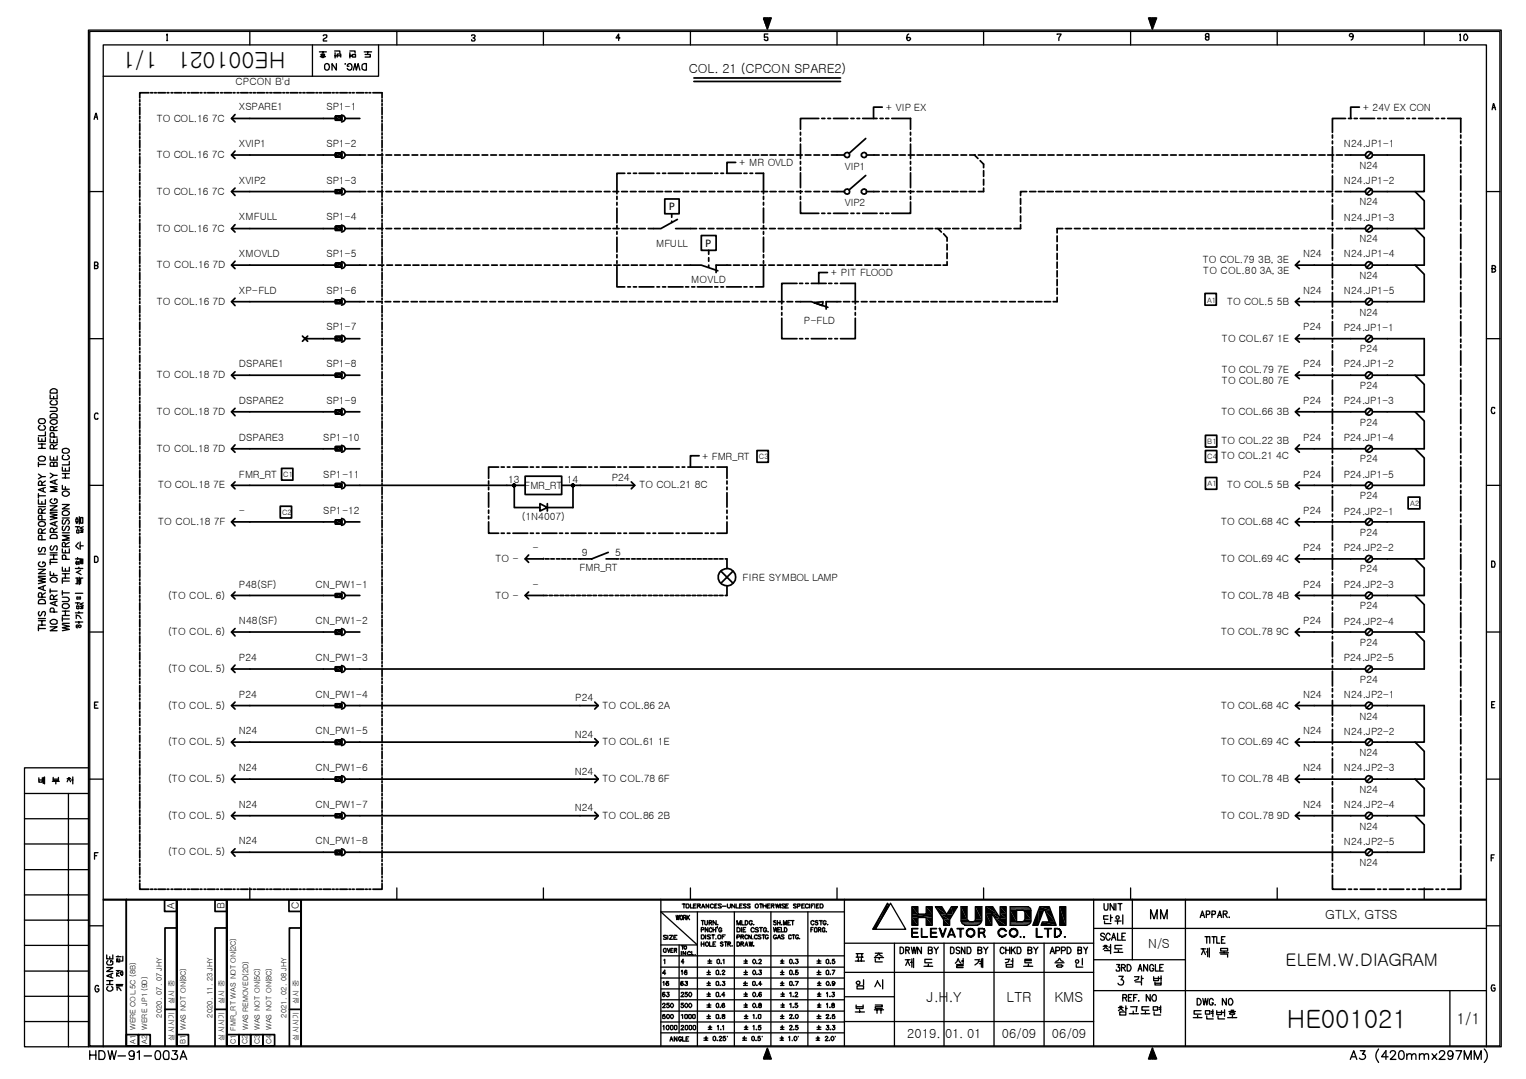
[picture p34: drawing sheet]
<svg xmlns="http://www.w3.org/2000/svg" width="297mm" height="210mm" viewBox="0 0 297 210" stroke-linecap="round" stroke-linejoin="round" font-family="sans-serif">
<defs><g id="words">
<text font-size="4.9" x="250.5" y="199.9">HE001021</text>
<g font-size="4.4">
<text x="30.7" y="10.2" transform="rotate(180 30.7 10.2)">1/1</text>
<text x="55.6" y="10.2" transform="rotate(180 55.6 10.2)">HE001021</text>
</g>
<text font-size="3.4" x="250.2" y="187.9">ELEM.W.DIAGRAM</text>
<text font-size="3" x="283.5" y="199.2">1/1</text>
<g font-size="2.7">
<text x="180.4" y="194.9">J.H.Y</text>
<text x="195.9" y="194.9">LTR</text>
<text x="205.3" y="194.9">KMS</text>
</g>
<g font-size="2.5">
<text x="134.1" y="14.2">COL. 21 (CPCON SPARE2)</text>
<text x="257.9" y="178.7">GTLX, GTSS</text>
<text x="223.5" y="184.5">N/S</text>
<text x="176.6" y="201.9">2019. 01. 01</text>
<text x="195" y="201.9">06/09</text>
<text x="204.8" y="201.9">06/09</text>
</g>
<g font-size="1.9">
<text x="45.8" y="16.6">CPCON B'd</text>
<text x="30.5" y="23.6">TO COL.16 7C</text>
<text x="46.5" y="21.4">XSPARE1</text>
<text x="63.5" y="21.4">SP1-1</text>
<text x="172.4" y="21.6">+ VIP EX</text>
<text x="265.3" y="21.6">+ 24V EX CON</text>
<text x="46.5" y="28.6">XVIP1</text>
<text x="63.5" y="28.6">SP1-2</text>
<text x="261.6" y="28.6">N24.JP1-1</text>
<text x="30.5" y="30.7">TO COL.16 7C</text>
<text x="46.5" y="35.7">XVIP2</text>
<text x="63.5" y="35.7">SP1-3</text>
<text x="143.9" y="32.3">+ MR OVLD</text>
<text x="164.5" y="33">VIP1</text>
<text x="261.6" y="35.8">N24.JP1-2</text>
<text x="264.6" y="32.9">N24</text>
<text x="30.5" y="37.9">TO COL.16 7C</text>
<text x="130.2" y="40.8">P</text>
<text x="164.5" y="40.1">VIP2</text>
<text x="264.6" y="40">N24</text>
<text x="30.5" y="45.1">TO COL.16 7C</text>
<text x="46.5" y="42.9">XMFULL</text>
<text x="63.5" y="42.9">SP1-4</text>
<text x="261.6" y="42.9">N24.JP1-3</text>
<text x="264.6" y="47.1">N24</text>
<text x="30.5" y="52.2">TO COL.16 7D</text>
<text x="46.5" y="50.1">XMOVLD</text>
<text x="63.5" y="50.1">SP1-5</text>
<text x="127.7" y="48">MFULL</text>
<text x="137.4" y="48">P</text>
<text x="161.7" y="53.7">+ PIT FLOOD</text>
<text x="234.1" y="51.1">TO COL.79 3B, 3E</text>
<text x="234.2" y="53.3">TO COL.80 3A, 3E</text>
<text x="253.7" y="50.1">N24</text>
<text x="261.6" y="50.1">N24.JP1-4</text>
<text x="30.5" y="59.3">TO COL.16 7D</text>
<text x="46.5" y="57.2">XP-FLD</text>
<text x="63.5" y="57.2">SP1-6</text>
<text x="134.6" y="55.1">MOVLD</text>
<text x="238.9" y="59.3">TO COL.5 5B</text>
<text x="253.7" y="57.2">N24</text>
<text x="261.6" y="57.2">N24.JP1-5</text>
<text x="264.6" y="54.3">N24</text>
<text x="63.5" y="64.3">SP1-7</text>
<text x="156.5" y="63">P-FLD</text>
<text x="253.7" y="64.3">P24</text>
<text x="261.6" y="64.4">P24.JP1-1</text>
<text x="264.6" y="61.4">N24</text>
<text x="46.5" y="71.5">DSPARE1</text>
<text x="63.5" y="71.5">SP1-8</text>
<text x="237.9" y="66.5">TO COL.67 1E</text>
<text x="253.7" y="71.5">P24</text>
<text x="261.6" y="71.5">P24.JP1-2</text>
<text x="264.7" y="68.5">P24</text>
<text x="30.5" y="73.6">TO COL.18 7D</text>
<text x="237.9" y="72.5">TO COL.79 7E</text>
<text x="237.9" y="74.7">TO COL.80 7E</text>
<text x="264.7" y="75.7">P24</text>
<text x="30.5" y="80.7">TO COL.18 7D</text>
<text x="46.5" y="78.6">DSPARE2</text>
<text x="63.5" y="78.6">SP1-9</text>
<text x="237.8" y="80.7">TO COL.66 3B</text>
<text x="253.7" y="78.6">P24</text>
<text x="261.6" y="78.7">P24.JP1-3</text>
<text x="264.7" y="82.8">P24</text>
<text x="30.5" y="87.9">TO COL.18 7D</text>
<text x="46.5" y="85.7">DSPARE3</text>
<text x="62.9" y="85.7">SP1-10</text>
<text x="136.7" y="89.4">+ FMR_RT</text>
<text x="237.7" y="89.3">TO COL.21 4C</text>
<text x="237.8" y="86.5">TO COL.22 3B</text>
<text x="253.7" y="85.7">P24</text>
<text x="261.6" y="85.8">P24.JP1-4</text>
<text x="264.7" y="89.9">P24</text>
<text x="30.8" y="95">TO COL.18 7E</text>
<text x="46.5" y="92.9">FMR_RT</text>
<text x="62.9" y="92.9">SP1-11</text>
<text x="98.9" y="93.9">13</text>
<text x="102.1" y="95.1">FMR_RT</text>
<text x="110.3" y="93.9">14</text>
<text x="119.1" y="93.6">P24</text>
<text x="124.5" y="95">TO COL.21 8C</text>
<text x="238.9" y="95">TO COL.5 5B</text>
<text x="253.7" y="92.9">P24</text>
<text x="261.6" y="92.9">P24.JP1-5</text>
<text x="46.5" y="100">-</text>
<text x="62.9" y="100">SP1-12</text>
<text x="101.5" y="101.2">(1N4007)</text>
<text x="253.7" y="100">P24</text>
<text x="261.6" y="100.1">P24.JP2-1</text>
<text x="264.7" y="97.1">P24</text>
<text x="30.8" y="102.1">TO COL.18 7F</text>
<text x="103.7" y="107.1">-</text>
<text x="237.7" y="102.1">TO COL.68 4C</text>
<text x="253.7" y="107.1">P24</text>
<text x="261.6" y="107.2">P24.JP2-2</text>
<text x="264.7" y="104.2">P24</text>
<text x="96.5" y="109.3">TO -</text>
<text x="112.8" y="111.1">FMR_RT</text>
<text x="113.2" y="108.1">9</text>
<text x="119.7" y="108.1">5</text>
<text x="144.6" y="113">FIRE SYMBOL LAMP</text>
<text x="237.7" y="109.3">TO COL.69 4C</text>
<text x="264.7" y="111.4">P24</text>
<text x="32.7" y="116.4">(TO COL. 6)</text>
<text x="46.5" y="114.3">P48(SF)</text>
<text x="61.4" y="114.3">CN_PW1-1</text>
<text x="96.5" y="116.4">TO -</text>
<text x="103.7" y="114.3">-</text>
<text x="237.8" y="116.4">TO COL.78 4B</text>
<text x="253.7" y="114.3">P24</text>
<text x="261.6" y="114.3">P24.JP2-3</text>
<text x="264.7" y="118.5">P24</text>
<text x="32.7" y="123.5">(TO COL. 6)</text>
<text x="46.5" y="121.4">N48(SF)</text>
<text x="61.4" y="121.4">CN_PW1-2</text>
<text x="237.7" y="123.5">TO COL.78 9C</text>
<text x="253.7" y="121.4">P24</text>
<text x="261.6" y="121.5">P24.JP2-4</text>
<text x="264.7" y="125.7">P24</text>
<text x="32.7" y="130.7">(TO COL. 5)</text>
<text x="46.5" y="128.5">P24</text>
<text x="61.4" y="128.5">CN_PW1-3</text>
<text x="261.6" y="128.6">P24.JP2-5</text>
<text x="32.7" y="137.9">(TO COL. 5)</text>
<text x="46.5" y="135.7">P24</text>
<text x="61.4" y="135.7">CN_PW1-4</text>
<text x="112" y="136.4">P24</text>
<text x="117.3" y="137.9">TO COL.86 2A</text>
<text x="237.7" y="137.9">TO COL.68 4C</text>
<text x="253.7" y="135.7">N24</text>
<text x="261.6" y="135.7">N24.JP2-1</text>
<text x="264.7" y="132.9">P24</text>
<text x="46.5" y="142.8">N24</text>
<text x="61.4" y="142.8">CN_PW1-5</text>
<text x="111.9" y="143.6">N24</text>
<text x="253.7" y="142.8">N24</text>
<text x="261.6" y="142.9">N24.JP2-2</text>
<text x="264.6" y="140">N24</text>
<text x="32.7" y="145">(TO COL. 5)</text>
<text x="46.5" y="150">N24</text>
<text x="61.4" y="150">CN_PW1-6</text>
<text x="117.3" y="145">TO COL.61 1E</text>
<text x="237.7" y="145">TO COL.69 4C</text>
<text x="253.7" y="150">N24</text>
<text x="264.6" y="147.1">N24</text>
<text x="32.7" y="152.2">(TO COL. 5)</text>
<text x="111.9" y="150.7">N24</text>
<text x="117.3" y="152.2">TO COL.78 6F</text>
<text x="237.8" y="152.2">TO COL.78 4B</text>
<text x="261.6" y="150">N24.JP2-3</text>
<text x="264.6" y="154.3">N24</text>
<text x="32.7" y="159.3">(TO COL. 5)</text>
<text x="46.5" y="157.2">N24</text>
<text x="61.4" y="157.2">CN_PW1-7</text>
<text x="111.9" y="157.8">N24</text>
<text x="117.3" y="159.3">TO COL.86 2B</text>
<text x="237.7" y="159.3">TO COL.78 9D</text>
<text x="253.7" y="157.2">N24</text>
<text x="261.6" y="157.2">N24.JP2-4</text>
<text x="264.6" y="161.4">N24</text>
<text x="32.7" y="166.4">(TO COL. 5)</text>
<text x="46.5" y="164.3">N24</text>
<text x="61.4" y="164.3">CN_PW1-8</text>
<text x="261.6" y="164.4">N24.JP2-5</text>
<text x="264.6" y="168.5">N24</text>
<text x="34" y="176.8" transform="rotate(-90 34 176.8)">A</text>
<text x="43.7" y="176.9" transform="rotate(-90 43.7 176.9)">B</text>
<text x="58.2" y="176.9" transform="rotate(-90 58.2 176.9)">C</text>
</g>
<g font-size="1.4">
<text x="235" y="58.9">A1</text>
<text x="147.7" y="89.3">C3</text>
<text x="235" y="86.5">B1</text>
<text x="235" y="89.3">C4</text>
<text x="55.1" y="92.8">C1</text>
<text x="235.1" y="94.6">A1</text>
<text x="54.9" y="100.2">C2</text>
<text x="274.5" y="98.4">A2</text>
<text x="31.5" y="198" transform="rotate(-90 31.5 198)">2020. 07. 07 JHY</text>
<text x="33.9" y="195.3" transform="rotate(-90 33.9 195.3)">실시 중</text>
<text x="41.3" y="198" transform="rotate(-90 41.3 198)">2020. 11. 23 JHY</text>
<text x="43.6" y="195.3" transform="rotate(-90 43.6 195.3)">실시 중</text>
<text x="55.7" y="198" transform="rotate(-90 55.7 198)">2021. 02. 08 JHY</text>
<text x="58.1" y="195.3" transform="rotate(-90 58.1 195.3)">실시 중</text>
<text x="26.4" y="203" transform="rotate(-90 26.4 203)">A1</text>
<text x="26.4" y="200.4" transform="rotate(-90 26.4 200.4)">WERE COL.5C (8B)</text>
<text x="28.6" y="203" transform="rotate(-90 28.6 203)">A2</text>
<text x="28.6" y="200.4" transform="rotate(-90 28.6 200.4)">WERE JP1 (9D)</text>
<text x="33.9" y="202.5" transform="rotate(-90 33.9 202.5)">실시시기</text>
<text x="36.1" y="203.1" transform="rotate(-90 36.1 203.1)">B1</text>
<text x="36.2" y="200.4" transform="rotate(-90 36.2 200.4)">WAS NOT ON(8C)</text>
<text x="43.6" y="202.5" transform="rotate(-90 43.6 202.5)">실시시기</text>
<text x="45.9" y="203.1" transform="rotate(-90 45.9 203.1)">C1</text>
<text x="45.9" y="200.5" transform="rotate(-90 45.9 200.5)">FMR_RT WAS NOT ON(2C)</text>
<text x="48.2" y="203.1" transform="rotate(-90 48.2 203.1)">C2</text>
<text x="48.3" y="200.4" transform="rotate(-90 48.3 200.4)">WAS REMOVED(2D)</text>
<text x="50.6" y="203.1" transform="rotate(-90 50.6 203.1)">C3</text>
<text x="50.6" y="200.4" transform="rotate(-90 50.6 200.4)">WAS NOT ON(5C)</text>
<text x="52.9" y="203.1" transform="rotate(-90 52.9 203.1)">C4</text>
<text x="52.9" y="200.4" transform="rotate(-90 52.9 200.4)">WAS NOT ON(8C)</text>
<text x="58.1" y="202.5" transform="rotate(-90 58.1 202.5)">실시시기</text>
</g>
</g></defs>
<g fill="none" stroke="#000" stroke-width=".34">
<path d="M27.2 19.4v.4M29 18h-1.8v1.1M29.3 18h.4M30.1 18h.3M30.8 18h1.4M32.5 18h.4M33.3 18h.3M34 18h1.4M35.8 18h.3M36.5 18h.4M37.2 18h1.4M39 18h.3"/>
<path d="M39.7 18h.4M40.4 18h1.5M42.2 18h.3M43 18h.3M43.6 18h1.5M45.4 18h.3M46.2 18h.3M46.8 18h1.5M48.6 18h.4M49.3 18h.4M50.1 18h1.4M51.8 18h.4"/>
<path d="M52.5 18h.4M53.3 18h1.4M55.1 18h.3M55.7 18h.5M56.5 18h1.4M58.3 18h.3M59 18h.4M59.7 18h1.5M61.5 18h.3M62.2 18h.4M62.9 18h1.5M64.7 18h.4"/>
<path d="M65.4 18h.4M66.2 18h1.4M67.9 18h.4M68.6 18h.3M69.4 18h1.4M71.1 18h.4M71.8 18h.4M72.6 18h1.8v1.1M74.4 19.4v.4M135.1 15.8h28.5M135.1 15.2h28.5M27.2 20.2v.3"/>
<path d="M27.2 20.8v1.5M27.2 22.6v.4M27.2 23.4v.3M27.2 24.1v1.4M27.2 25.8v.5M27.2 26.6v.3M27.2 27.3v1.4M27.2 29.1v.3M27.2 29.8v.4M27.2 30.5v1.4M27.2 32.3v.3M27.2 33v.4"/>
<path d="M27.2 33.7v1.5M27.2 35.5v.3M27.2 36.3v.3M27.2 36.9v1.5M27.2 38.7v.3M27.2 39.5v.3M45.1 23h20.2M45.1 30.2h20.2M45.1 37.3h20.2M45.7 22.3l-.6 .7 .6 .7M45.7 29.4l-.6 .8 .6 .6M45.7 36.6l-.6 .7 .6 .7"/>
<path d="M65.3 22.6h1.2v.8h-1.2v-.8h1.2v.8h-1.2zM65.3 29.8h1.2v.7h-1.2v-.7h1.2v.7h-1.2zM65.3 36.9h1.2v.7h-1.2v-.7h1.2v.7h-1.2zM66.5 22.4l.4 .1 .3 .4v.3l-.3 .4-.4 .1M66.5 29.5l.4 .1 .3 .4v.3l-.3 .4-.4 .1M66.5 36.6l.4 .2 .3 .3v.3l-.3 .4-.4 .1M67.2 23h2.8M67.2 30.2h3.9M67.2 37.3h3.9M71.7 30.2h1.1M71.7 37.3h1.1M73.4 30.2h1.1"/>
<path d="M73.4 37.3h1.1M74.4 20.2v.3M74.4 20.8v1.5M74.4 22.6v.4M74.4 23.4v.3M74.4 24.1v1.4M74.4 25.8v.5M74.4 26.6v.3M74.4 27.3v1.4M74.4 29.1v.3M74.4 29.8v.4M74.4 30.5v1.4"/>
<path d="M74.4 32.3v.3M74.4 33v.4M74.4 33.7v1.5M74.4 35.5v.3M74.4 36.3v.3M74.4 36.9v1.5M74.4 38.7v.3M74.4 39.5v.3M75.1 30.2h1.1M75.1 37.3h1.1M76.8 30.2h1.1M76.8 37.3h1.1"/>
<path d="M78.5 30.2h1.1M78.5 37.3h1.1M80.2 30.2h1.1M80.2 37.3h1.1M81.9 30.2h1.1M81.9 37.3h1.1M83.6 30.2h1.1M83.6 37.3h1.1M85.3 30.2h1.2M85.3 37.3h1.2M87 30.2h1.2M87 37.3h1.2"/>
<path d="M88.7 30.2h1.2M88.7 37.3h1.2M90.4 30.2h1.2M90.4 37.3h1.2M92.1 30.2h1.1M92.1 37.3h1.1M93.8 30.2h1.1M93.8 37.3h1.1M95.5 30.2h1.1M95.5 37.3h1.1M97.2 30.2h1.1M97.2 37.3h1.1"/>
<path d="M98.9 30.2h1.1M98.9 37.3h1.1M100.6 30.2h1.1M100.6 37.3h1.1M102.3 30.2h1.1M102.3 37.3h1.1M104 30.2h1.1M104 37.3h1.1M105.7 30.2h1.2M105.7 37.3h1.2M107.4 30.2h1.2M107.4 37.3h1.2"/>
<path d="M109.1 30.2h1.2M109.1 37.3h1.2M110.8 30.2h1.2M110.8 37.3h1.2M112.6 30.2h1.1M112.6 37.3h1.1M114.2 30.2h1.1M114.2 37.3h1.1M115.9 30.2h1.1M115.9 37.3h1.1M117.6 30.2h1.1M117.6 37.3h1.1"/>
<path d="M119.3 30.2h1.1M119.3 37.3h1.1M120.1 38.2v.6M120.1 39.4v.5M121 30.2h1.1M121 37.3h1.1M121.6 33.7h-1.5v4M122.2 33.7h.5M122.7 30.2h1.1M122.7 37.3h1.1M123.3 33.7h.6M124.4 30.2h1.2"/>
<path d="M124.4 37.3h1.2M124.4 33.7h2.9M126.1 30.2h1.2M126.1 37.3h1.2M127.8 30.2h1.2M127.8 37.3h1.2M127.9 33.7h.5M129 33.7h.6M129.4 38.7h2.8v2.9h-2.8zM129.5 30.2h1.2M129.5 37.3h1.2M130.1 33.7h2.9"/>
<path d="M131.2 30.2h1.2M131.2 37.3h1.2M133 30.2h1.1M133 37.3h1.1M133.5 33.7h.6M134.6 30.2h1.1M134.6 37.3h1.1M134.6 33.7h.6M135.7 33.7h2.9M136.3 30.2h1.1M136.3 37.3h1.1M138 30.2h1.1"/>
<path d="M138 37.3h1.1M139.1 33.7h.6M139.7 30.2h1.1M139.7 37.3h1.1M140.3 33.7h.5M141.4 30.2h1.1M141.4 37.3h1.1M141.4 33.7h2.9M143.1 30.2h1.1M143.1 37.3h1.1M143.2 31.6h-1.7v2.1M144.8 30.2h1.2"/>
<path d="M144.8 37.3h1.2M144.8 33.7h.6M146 33.7h.5M146.5 30.2h1.2M146.5 37.3h1.2M147.1 33.7h1.5v4M148.2 30.2h1.2M148.2 37.3h1.2M148.6 38.2v.6M148.6 39.4v.5M149.9 30.2h1.2M149.9 37.3h1.2"/>
<path d="M151.7 30.2h1.1M151.7 37.3h1.1M153.4 30.2h1.1M153.4 37.3h1.1M155.1 30.2h1.1M155.1 37.3h1.1M155.8 39.3v2.2h3.6M155.8 25.8v.5M155.8 26.9v.5M155.8 28v2.8M155.8 31.4v.5M155.8 32.5v.6"/>
<path d="M155.8 33.6v2.9M155.8 37.1v.5M155.8 38.2v.6M156.7 30.2h1.1M156.7 37.3h1.1M158.4 30.2h1.1M158.4 37.3h1.1M159.4 23h-3.6v2.2M160 23h.6M160.1 30.2h1.1M160.1 37.3h1.1M161.1 23h.6"/>
<path d="M161.8 30.2h2.6M161.8 37.3h2.6M162.2 23h2.8M165.6 23h.6M166.8 23h.5M167.9 23h2.8M168.5 26.9l-3.2 2.9M168.5 34.1l-3.2 2.8M168.7 30.2h2.4M168.7 37.3h2.4M171.3 23h.6M171.7 20.8h-1.7v2.2"/>
<path d="M171.7 30.2h1.1M171.7 37.3h1.1M172.4 23h.6M173.4 30.2h1.1M173.4 37.3h1.1M173.6 23h3.6v2.2M175.1 30.2h1.1M175.1 37.3h1.1M176.8 30.2h1.2M176.8 37.3h1.1M177.2 39.3v2.2h-3.6M177.2 25.8v.5"/>
<path d="M177.2 26.9v.5M177.2 28v2.8M177.2 31.4v.5M177.2 32.5v.6M177.2 33.6v2.9M177.2 37.1v.5M177.2 38.2v.6M178.5 30.2h1.2M178.5 37.3h1.1M180.2 30.2h1.2M180.2 37.3h1.1M181.9 30.2h1.2"/>
<path d="M181.9 37.3h1.2M183.6 30.2h1.2M183.6 37.3h1.2M185.3 37.3h1.2M185.4 30.2h1.1M187 37.3h1.2M187.1 30.2h1.1M188.7 37.3h1.2M188.8 30.2h1.1M189.7 30.2l.7 .6M190.4 30.2h1.1M190.8 31.3l.7 .6v.7"/>
<path d="M191.5 36.6v.7h-1.1M191.5 33.2v1.1M191.5 34.9v1.1M192.1 30.2h1.1M193.8 30.2h1.1M195.5 30.2h1.1M197.2 30.2h1.2M198.7 38.6v1.1M198.9 30.2h1.2M199.8 37.3h-1.1v.7M200.4 37.3h1.2M200.6 30.2h1.2"/>
<path d="M202.1 37.3h1.2M202.3 30.2h1.2M203.8 37.3h1.2M204 30.2h1.2M205.5 37.3h1.2M205.8 30.2h1.1M207.2 37.3h1.2M207.5 30.2h1.1M209 37.3h1.1M209.2 30.2h1.1M210.7 37.3h1.1M210.8 30.2h1.1"/>
<path d="M212.4 37.3h1.1M212.5 30.2h1.1M214.1 37.3h1.1M214.2 30.2h1.1M215.8 37.3h1.1M215.9 30.2h1.1M217.5 37.3h1.1M217.6 30.2h1.2M219.1 37.3h1.1M219.3 30.2h1.2M220.8 37.3h1.2M221 30.2h1.2"/>
<path d="M222.5 37.3h1.2M222.7 30.2h1.2M224.2 37.3h1.2M224.5 30.2h1.1M225.9 37.3h1.2M226.2 30.2h1.1M227.7 37.3h1.1M227.9 30.2h1.1M229.4 37.3h1.1M229.6 30.2h1.1M231.1 37.3h1.1M231.3 30.2h1.1"/>
<path d="M232.8 37.3h1.1M232.9 30.2h1.1M234.5 37.3h1.1M234.6 30.2h1.1M236.2 37.3h1.1M236.3 30.2h1.2M237.9 37.3h1.1M238 30.2h1.2M239.6 37.3h1.1M239.7 30.2h1.2M241.2 37.3h1.2M241.4 30.2h1.2"/>
<path d="M242.9 37.3h1.2M243.1 30.2h1.2M244.6 37.3h1.2M244.9 30.2h1.1M246.3 37.3h1.2M246.6 30.2h1.1M248.1 37.3h1.1M248.3 30.2h1.1M249.8 37.3h1.1M250 30.2h1.1M251.5 37.3h1.1M251.7 30.2h1.1"/>
<path d="M253.2 37.3h1.1M253.4 30.2h1.1M254.9 37.3h1.1M255 30.2h1.1M256.6 37.3h1.1M256.7 30.2h1.2M258.3 37.3h1.1M258.4 30.2h1.2M259.4 26.3v.6M259.4 27.4v.6M259.4 28.5v2.9M259.4 31.9v.6"/>
<path d="M259.4 33.1v.5M259.4 34.2v2.8M259.4 37.6v.6M259.4 38.8v.5M259.4 39.9v2.8M260 37.3h1.1M260.1 30.2h1.2M261.6 37.3h4.2M261.8 30.2h4M261.9 23h-2.5v2.8M262.5 23h.6M263.6 23h.6"/>
<path d="M264.6 20.8h-1.7v2.2M264.8 23h2.8M267 36.8l-1 1M267 29.6l-1 1.1M267.2 30.2h10v7.1h-10M268.2 23h.6M269.3 23h.6M270.5 23h2.7M273.8 23h.5M274.9 23h.6M275.4 37.3l1.8 1.7v5.5h-10M276.1 23h2.8"/>
<path d="M279.5 23h.5M280.6 23h.6M281.8 23h2.5v2.8M284.3 26.3v.6M284.3 27.4v.6M284.3 28.5v2.9M284.3 31.9v.6M284.3 33.1v.5M284.3 34.2v2.8M284.3 37.6v.6M284.3 38.8v.5M284.3 39.9v2.8"/>
<path d="M27.2 40.1v1.5M27.2 41.9v.4M27.2 42.7v.3M27.2 43.4v1.4M27.2 45.1v.4M27.2 45.8v.4M27.2 46.6v1.4M27.2 48.4v.3M27.2 49v.5M27.2 49.8v1.4M27.2 51.6v.3M27.2 52.3v.4"/>
<path d="M27.2 53v1.5M27.2 54.8v.3M27.2 55.5v.4M27.2 56.2v1.5M27.2 58v.3M27.2 58.7v.3M27.2 59.5v1.4M45.1 44.5h20.2M45.1 51.6h20.2M45.1 58.7h20.2M45.7 43.7l-.6 .8 .6 .6M45.7 50.8l-.6 .8 .6 .7"/>
<path d="M45.7 58l-.6 .7 .6 .8M65.3 44h1.2v.8h-1.2v-.8h1.2v.8h-1.2zM65.3 51.2h1.2v.7h-1.2v-.7h1.2v.7h-1.2zM65.3 58.3h1.2v.7h-1.2v-.7h1.2v.7h-1.2zM66.5 43.8l.4 .2 .3 .3v.3l-.3 .4-.4 .1M66.5 50.9l.4 .2 .3 .3v.3l-.3 .4-.4 .2M66.5 58l.4 .2 .3 .3v.4l-.3 .3-.4 .2M67.2 44.5h3.9M67.2 51.6h4.1M67.2 58.7h3.8M71.6 58.7h1.1M71.7 44.5h1.1"/>
<path d="M71.9 51.6h1.1M73.3 58.7h1.1v.3M73.4 44.5h1.1M73.6 51.6h1.1M74.4 40.1v1.5M74.4 41.9v.4M74.4 42.7v.3M74.4 43.4v1.4M74.4 45.1v.4M74.4 45.8v.4M74.4 46.6v1.4M74.4 48.4v.3"/>
<path d="M74.4 49v.5M74.4 49.8v1.4M74.4 51.6v.3M74.4 52.3v.4M74.4 53v1.5M74.4 54.8v.3M74.4 55.5v.4M74.4 56.2v1.5M74.4 58v.3M74.4 59.5v1.4M75 58.7h1.1M75.1 44.5h1.1"/>
<path d="M75.3 51.6h1.1M76.7 58.7h1.1M76.8 44.5h1.1M77 51.6h1.1M78.3 58.7h1.1M78.5 44.5h1.2M78.7 51.6h1.2M80 58.7h1.2M80.2 44.5h1.2M80.4 51.6h1.2M81.7 58.7h1.2M81.9 44.5h1.2"/>
<path d="M82.1 51.6h1.2M83.4 58.7h1.2M83.6 44.5h1.2M83.8 51.6h1.1M85.1 58.7h1.2M85.3 44.5h1.2M85.5 51.6h1.1M86.9 58.7h1.1M87.1 44.5h1.1M87.2 51.6h1.1M88.6 58.7h1.1M88.8 44.5h1.1"/>
<path d="M88.9 51.6h1.1M90.3 58.7h1.1M90.5 44.5h1.1M90.6 51.6h1.1M92 58.7h1.1M92.1 44.5h1.1M92.3 51.6h1.1M93.7 58.7h1.1M93.8 44.5h1.1M94 51.6h1.1M95.4 58.7h1.1M95.5 44.5h1.1"/>
<path d="M95.7 51.6h1.1M97.1 58.7h1.1M97.2 44.5h1.1M97.4 51.6h1.1M98.7 58.7h1.2M98.9 44.5h1.2M99.1 51.6h1.2M100.4 58.7h1.2M100.6 44.5h1.2M100.8 51.6h1.2M102.1 58.7h1.2M102.3 44.5h1.2"/>
<path d="M102.5 51.6h1.2M103.8 58.7h1.2M104 44.5h1.2M104.2 51.6h1.2M105.5 58.7h1.2M105.8 44.5h1.1M105.9 51.6h1.1M107.3 58.7h1.1M107.5 44.5h1.1M107.6 51.6h1.1M109 58.7h1.1M109.2 44.5h1.1"/>
<path d="M109.3 51.6h1.1M110.7 58.7h1.1M110.9 44.5h1.1M111 51.6h1.1M112.4 58.7h1.1M112.6 44.5h1.1M112.7 51.6h1.1M114.1 58.7h1.1M114.2 44.5h1.1M114.4 51.6h1.1M115.8 58.7h1.1M115.9 44.5h1.1"/>
<path d="M116.1 51.6h1.1M117.5 58.7h1.1M117.6 44.5h1.2M117.8 51.6h1.2M119.2 58.7h1.1M119.3 44.5h1.2M119.5 51.6h1.2M120.1 51.8v4h1.5M120.1 40.5v2.9M120.1 43.9v.6M120.1 45.1v.5M120.1 46.2v2.8"/>
<path d="M120.1 49.5v.6M120.1 50.7v.5M120.8 58.7h1.2M121 44.5h1.2M121.2 51.6h1.2M122.2 55.8h.5M122.5 58.7h1.2M122.7 44.5h1.2M122.9 51.6h1.2M123.3 55.8h.6M124.2 58.7h1.2M124.4 44.5h1.2"/>
<path d="M124.4 55.8h2.9M124.6 51.6h1.2M126 58.7h1.1M126.4 51.6h1.1M127.7 58.7h1.1M127.9 55.8h.5M128 51.6h1.1M129 55.8h.6M129.4 58.7h1.1M129.7 51.6h1.1M130.1 55.8h2.9M130.8 41.6v.7"/>
<path d="M130.8 43v.3M131.1 58.7h1.1M131.4 51.6h1.1M131.5 44.5h4.1M131.9 42.7l-3.3 1.8h-2.4M132.8 58.7h1.1M133.1 51.6h3.4l3.2 1.1M133.5 55.8h.6M134.5 58.7h1.1M134.6 55.8h.6M135.7 55.8h2.9M136.2 44.5h1.1"/>
<path d="M136.2 58.7h1.1M136.5 45.8h2.9v2.9h-2.9zM137.9 44.5h1.1M137.9 58.7h1.2M138 48.7v.8M138 50.1v.7M138 51.6v.4M139.1 55.8h.6M139.6 44.5h1.1M139.6 58.7h1.1M140.3 55.8h.5M141.3 44.5h1.1"/>
<path d="M141.3 58.7h1.1M141.4 55.8h2.9M142.3 51.6h-2.9v1.4M142.8 51.6h1.2M142.9 44.5h1.2M142.9 58.7h1.2M144.5 51.6h1.2M144.6 44.5h1.2M144.6 58.7h1.2M144.8 55.8h.6M146 55.8h.5M146.2 51.6h1.1"/>
<path d="M146.3 44.5h1.2M146.4 58.7h1.1M147.9 51.6h1.1M148.1 44.5h1.1M148.1 58.7h1.1M148.6 51.8v4h-1.5M148.6 40.5v2.9M148.6 43.9v.6M148.6 45.1v.5M148.6 46.2v2.8M148.6 49.5v.6M148.6 50.7v.5"/>
<path d="M149.6 51.6h1.1M149.8 44.5h1.1M149.8 58.7h1.1M151.3 51.6h1.1M151.5 44.5h1.1M151.5 58.7h1.1M152.2 59.6v.6M153 51.6h1.1M153.2 44.5h1.1M153.2 58.7h1.1M154.7 51.6h1.1M154.9 58.7h3l3.2 1.1"/>
<path d="M154.9 44.5h1.1M155.1 55.1h-2.9v4M155.6 55.1h.6M156.4 51.6h1.1M156.6 44.5h1.1M156.8 55.1h.5M157.9 55.1h2.9M158.1 51.6h1.1M158.3 44.5h1.1M158.4 58.9l1.8-.2-.2 .8zM159.8 51.6h1.2M160 44.5h1.1"/>
<path d="M160 41.5h.6M161.1 53h-1.7v2.1M161.1 41.5h.6M161.3 55.1h.6M161.5 51.6h1.2M161.7 44.5h1.1M162.2 41.5h2.8M162.5 55.1h.5M163.2 51.6h1.2M163.4 44.5h1.1M163.6 55.1h2.9v4M163.7 58.7h-2.9v1.4"/>
<path d="M164.2 58.7h1.2M164.9 51.6h1.2M165 44.5h1.2M165.6 41.5h.6M165.9 58.7h1.2M166.5 59.6v.6M166.7 51.6h1.1M166.8 44.5h1.1M166.8 41.5h.5M167.7 58.7h1.1M167.9 41.5h2.8M168.3 51.6h1.1"/>
<path d="M168.5 44.5h1.1M169.4 58.7h1.1M170 51.6h1.1M170.2 44.5h1.1M171.1 58.7h1.1M171.3 41.5h.6M171.7 51.6h1.1M171.9 44.5h1.1M172.4 41.5h.6M172.7 58.7h1.1M173.4 51.6h1.1M173.6 44.5h1.1"/>
<path d="M174.4 58.7h1.1M175.1 51.6h1.1M175.3 44.5h1.1M176.1 58.7h1.1M176.8 51.6h1.1M177 44.5h1.1M177.8 58.7h1.1M178.5 51.6h1.2M178.7 44.5h1.1M179.5 58.7h1.2M180.2 51.6h1.2M180.4 44.5h1.2"/>
<path d="M181.2 58.7h1.2M181.9 51.6h1.2M182.1 44.5h1.1M182.6 44.5l.6 .6M182.9 58.7h1.2M183.7 45.5l.6 .7v.7M183.8 44.5h1.1M184.3 50.9v.7h-.7M184.3 47.5v1.1M184.3 49.2v1.1M184.6 58.7h1.2M185.4 44.5h1.2"/>
<path d="M186.3 58.7h1.2M187.2 44.5h1.1M188.1 58.7h1.1M188.9 44.5h1.1M189.8 58.7h1.1M190.6 44.5h1.1M191.5 58.7h1.1M192.3 44.5h1.1M193.2 58.7h1.1M194 44.5h1.1M194.8 58.7h1.1M195.7 44.5h1.1"/>
<path d="M196.5 58.7h1.1M198.2 58.7h1.1M198.7 43.7v.8h-1.3M198.7 40.3v1.1M198.7 42v1.1M199.9 58.7h1.2M201.6 58.7h1.2M203.3 58.7h1.2M205.8 57.8v.9h-.8M205.8 45.9v1.1M205.8 47.6v1.1M205.8 49.3v1.2"/>
<path d="M205.8 51v1.2M205.8 52.7v1.2M205.8 54.4v1.2M205.8 56.1v1.1M206.9 44.5h-1.1v.8M207.4 44.5h1.2M209.2 44.5h1.1M210.8 44.5h1.1M212.5 44.5h1.1M214.2 44.5h1.1M215.9 44.5h1.1M217.6 44.5h1.1"/>
<path d="M219.3 44.5h1.1M221 44.5h1.2M222.7 44.5h1.2M224.4 44.5h1.2M226.1 44.5h1.2M227.9 44.5h1.1M229.6 44.5h1.1M231.3 44.5h1.1M232.9 44.5h1.1M234.6 57.1h2.2v2.3h-2.2zM234.6 44.5h1.1M236.3 44.5h1.1"/>
<path d="M238 44.5h1.1M239.7 44.5h1.2M241.4 44.5h1.2M243.1 44.5h1.2M244.8 44.5h1.2M246.5 44.5h1.2M248.3 44.5h1.1M250 44.5h1.1M251.7 44.5h1.1M252.2 51.6h13.6M252.2 58.7h13.6M252.9 58l-.7 .7 .7 .8"/>
<path d="M252.9 50.8l-.7 .8 .7 .7M253.4 44.5h1.1M255 44.5h1.1M256.7 44.5h1.1M258.4 44.5h1.1M259.4 43.3v.6M259.4 44.5v.5M259.4 45.6v2.8M259.4 49v.5M259.4 50.1v.5M259.4 51.2v2.8M259.4 54.6v.6"/>
<path d="M259.4 55.7v.6M259.4 56.9v2.8M260.1 44.5h1.2M261.8 44.5h4M267 44l-1 1M267 51.1l-1 1M267 58.2l-1 1M275.4 44.5l1.8 1.7v5.4h-10M275.4 51.6l1.8 1.8v5.3h-10M284.3 43.3v.6M284.3 44.5v.5M284.3 45.6v2.8"/>
<path d="M284.3 49v.5M284.3 50.1v.5M284.3 51.2v2.8M284.3 54.6v.6M284.3 55.7v.6M284.3 56.9v2.8M27.2 61.2v.4M27.2 61.9v.3M27.2 62.7v1.4M27.2 64.4v.4M27.2 65.1v.4M27.2 65.9v1.3"/>
<path d="M27.2 67.7v.3M27.2 68.3v.4M27.2 69.1v1.4M27.2 70.9v.3M27.2 71.6v.3M27.2 72.3v1.4M27.2 74.1v.3M27.2 74.8v.3M27.2 75.5v1.4M27.2 77.3v.4M27.2 78v.3M27.2 78.7v1.4"/>
<path d="M45.1 73h20.2M45.7 72.3l-.6 .7 .6 .7M45.7 79.4l-.6 .7 .6 .8M58.9 65.4l1 1M59.4 65.9h5.9M59.9 65.4l-1 1M65.3 65.5h1.2v.7h-1.2v-.7h1.2v.7h-1.2zM65.3 72.7h1.2v.6h-1.2v-.6h1.2v.6h-1.2zM65.3 79.8h1.2v.7h-1.2v-.7h1.2v.7h-1.2zM66.5 65.2l.4 .2 .3 .3v.4l-.3 .3-.4 .2M66.5 72.3l.4 .2 .3 .3v.4l-.3 .3-.4 .2M66.5 79.4l.4 .2 .3 .3v.4l-.3 .3-.4 .2"/>
<path d="M67.2 65.9h2.8M67.2 73h2.8M74.4 61.2v.4M74.4 61.9v.3M74.4 62.7v1.4M74.4 64.4v.4M74.4 65.1v.4M74.4 65.9v1.3M74.4 67.7v.3M74.4 68.3v.4M74.4 69.1v1.4M74.4 70.9v.3"/>
<path d="M74.4 71.6v.3M74.4 72.3v1.4M74.4 74.1v.3M74.4 74.8v.3M74.4 75.5v1.4M74.4 77.3v.4M74.4 78v.3M74.4 78.7v1.4M152.2 61.9v4h2.9M152.2 60.8v.5M155.6 65.9h.6M156.8 65.9h.5"/>
<path d="M157.9 65.9h2.9M161.3 65.9h.6M162.5 65.9h.5M166.5 61.9v4h-2.9M166.5 60.8v.5M252.2 65.9h13.6M252.2 73h13.6M252.9 65.1l-.7 .8 .7 .7M252.9 72.3l-.7 .7 .7 .7M252.9 79.4l-.7 .7 .7 .8M259.4 60.3v.6M259.4 61.4v.6"/>
<path d="M259.4 62.6v2.8M259.4 66v.6M259.4 67.1v.6M259.4 68.3v2.7M259.4 71.6v.6M259.4 72.7v.6M259.4 73.9v2.8M259.4 77.3v.5M259.4 78.4v.6M259.4 79.6v2.8M267 72.5l-1 1M267 65.4l-1 1"/>
<path d="M267 79.6l-1 1M267.2 65.9h10v7.1h-10M275.4 73l1.8 1.8v5.3h-10M284.3 60.3v.6M284.3 61.4v.6M284.3 62.6v2.8M284.3 66v.6M284.3 67.1v.6M284.3 68.3v2.7M284.3 71.6v.6M284.3 72.7v.6M284.3 73.9v2.8"/>
<path d="M284.3 77.3v.5M284.3 78.4v.6M284.3 79.6v2.8M27.2 80.5v.4M27.2 81.2v.3M27.2 81.9v1.4M27.2 83.7v.4M27.2 84.4v.4M27.2 85.1v1.4M27.2 86.9v.4M27.2 87.6v.4M27.2 88.3v1.5"/>
<path d="M27.2 90.1v.4M27.2 90.9v.3M27.2 91.5v1.5M27.2 93.3v.4M27.2 94.1v.3M27.2 94.8v1.4M27.2 96.5v.5M27.2 97.3v.3M27.2 98v1.4M27.2 99.8v.3M45.1 80.1h20.2M45.1 87.3h20.2"/>
<path d="M45.1 94.4h20.2M45.7 86.5l-.6 .8 .6 .7M45.7 93.7l-.6 .7 .6 .7M54.6 98.5h2.2v2.3h-2.2zM54.8 91.1h2.2v2.3h-2.2zM65.3 86.9h1.2v.7h-1.2v-.7h1.2v.7h-1.2zM65.3 94.1h1.2v.7h-1.2v-.7h1.2v.7h-1.2zM66.5 86.6l.4 .2 .3 .3v.4l-.3 .3-.4 .2M66.5 93.7l.4 .2 .3 .3v.4l-.3 .3-.4 .2M67.2 80.1h2.8M67.2 87.3h2.8M67.2 94.4h35"/>
<path d="M74.4 80.5v.4M74.4 81.2v.3M74.4 81.9v1.4M74.4 83.7v.4M74.4 84.4v.4M74.4 85.1v1.4M74.4 86.9v.4M74.4 87.6v.4M74.4 88.3v1.5M74.4 90.1v.4M74.4 90.9v.3M74.4 91.5v1.5"/>
<path d="M74.4 93.3v.4M74.4 94.1v.3M74.4 94.8v1.4M74.4 96.5v.5M74.4 97.3v.3M74.4 98v1.4M74.4 99.8v.3M95.1 93.6v.6M95.1 94.8v.5M95.1 95.9v2.8M95.1 99.2v.6M97.1 90.9h-2v2.2"/>
<path d="M97.6 90.9h.6M98.7 90.9h.6M99.9 90.9h2.8M99.9 94.2h.3l.2 .2-.2 .3h-.3zM100.1 94.4v4.3h5M102.2 92.6h7.1v3.6h-7.1zM103.2 90.9h.6M104.4 90.9h.5M105.5 90.9h2.9M106.5 98v1.4M108.9 90.9h.6M109.3 94.4h14.3"/>
<path d="M110.1 90.9h.5M111.2 90.9h2.9M111.4 94.2h.2l.2 .2-.2 .3h-.2zM111.5 94.4v4.3h-5l-1.4-.7v1.4l1.4-.7M114.6 90.9h.6M115.8 90.9h.5M116.9 90.9h2.8M120.3 90.9h.5M121.4 90.9h.5M122.5 90.9h2.8M122.9 93.7l.7 .7-.7 .7M125.9 90.9h.6"/>
<path d="M127.1 90.9h.5M128.2 90.9h2.8M131.6 90.9h.6M132.8 90.9h.5M133.9 90.9h2.8M136.1 88.7h-1.7v2.2M137.3 90.9h.6M138.4 90.9h.6M139.6 90.9h1.9v2.2M141.5 93.6v.6M141.5 94.8v.5M141.5 95.9v2.8"/>
<path d="M141.5 99.2v.6M147.3 87.6h2.2v2.3h-2.2zM234.6 92.9h2.2v2.3h-2.2zM234.6 84.7h2.2v2.3h-2.2zM234.6 87.6h2.2v2.3h-2.2zM252.2 80.1h13.6M252.2 87.3h13.6M252.2 94.4h13.6M252.9 93.7l-.7 .7 .7 .7M252.9 86.5l-.7 .8 .7 .7M259.4 83v.5M259.4 84.1v.6"/>
<path d="M259.4 85.3v2.8M259.4 88.7v.5M259.4 89.8v.6M259.4 90.9v2.8M259.4 94.3v.5M259.4 95.4v.6M259.4 96.5v2.9M267 86.8l-1 1M267 93.9l-1 1M274.1 96.7h2.3v2.3h-2.3zM275.4 80.1l1.8 1.8v5.4h-10M275.4 87.3l1.8 1.8v5.3h-10"/>
<path d="M284.3 83v.5M284.3 84.1v.6M284.3 85.3v2.8M284.3 88.7v.5M284.3 89.8v.6M284.3 90.9v2.8M284.3 94.3v.5M284.3 95.4v.6M284.3 96.5v2.9M27.2 100.5v.4M27.2 101.2v1.4M27.2 103v.3"/>
<path d="M27.2 103.7v.4M27.2 104.4v1.4M27.2 106.2v.3M27.2 106.9v.4M27.2 107.6v1.5M27.2 109.4v.3M27.2 110.2v.3M27.2 110.8v1.5M27.2 112.6v.4M27.2 113.3v.4M27.2 114.1v1.4M27.2 115.8v.4"/>
<path d="M27.2 116.5v.4M27.2 117.3v1.4M27.2 119.1v.3M27.2 119.7v.5M45.1 101.5h20.2M45.1 115.8h20.2M45.7 115.2l-.6 .6 .6 .7M45.7 100.9l-.6 .6 .6 .8M65.3 101.2h1.2v.8h-1.2v-.8h1.2v.8h-1.2zM65.3 115.5h1.2v.7h-1.2v-.7h1.2v.7h-1.2zM66.5 100.9l.4 .1 .3 .4v.3l-.3 .3-.4 .2M66.5 115.2l.4 .1 .3 .4v.3l-.3 .3-.4 .2"/>
<path d="M67.2 101.5h2.8M67.2 115.8h2.8M74.4 100.5v.4M74.4 101.2v1.4M74.4 103v.3M74.4 103.7v.4M74.4 104.4v1.4M74.4 106.2v.3M74.4 106.9v.4M74.4 107.6v1.5M74.4 109.4v.3M74.4 110.2v.3"/>
<path d="M74.4 110.8v1.5M74.4 112.6v.4M74.4 113.3v.4M74.4 114.1v1.4M74.4 115.8v.4M74.4 116.5v.4M74.4 117.3v1.4M74.4 119.1v.3M74.4 119.7v.5M95.1 101.5v2.2h2M95.1 100.4v.5M97.6 103.7h.6"/>
<path d="M98.7 103.7h.6M99.9 103.7h2.8M102.2 115.8h4.3M102.9 115.2l-.7 .6 .7 .7M102.9 108l-.7 .7 .7 .7M103.2 103.7h.6M104.4 103.7h.5M105.5 103.7h2.9M105.8 108.6l-3.6 .1M106.1 108.7h.8M106.9 115.8h.7M107.2 108.7h.7"/>
<path d="M107.9 115.8h.8M108.3 108.7h.7M108.9 103.7h.6M109 115.8h.8M109.3 108.7h.8M110.1 115.8h.7M110.1 103.7h.5M110.4 108.7h.7M111.1 115.8h.8M111.2 103.7h2.9M111.5 108.7h.7M112.2 115.8h.8"/>
<path d="M113.3 115.8h.7M114.3 115.8h.8M114.6 103.7h.6M115.4 115.8h.7M115.8 103.7h.5M116.5 115.8h.7M116.9 103.7h2.8M117.5 115.8h.8M118 108.7h2.4M118.4 107.5l-3.2 1.2h-2.6M118.6 115.8h.7M119.7 115.8h.7"/>
<path d="M120.3 103.7h.5M120.8 115.8h.7M120.8 108.7h.7M121.4 103.7h.5M121.9 115.8h.6M121.9 108.7h.6M122.5 103.7h2.8M123 115.8h.6M123 108.7h.6M124 115.8h.7M124 108.7h.7M125.1 115.8h.7"/>
<path d="M125.1 108.7h.7M125.9 103.7h.6M126.2 115.8h.7M126.2 108.7h.7M127.1 103.7h.5M127.2 115.8h.8M127.2 108.7h.8M128.2 103.7h2.8M128.3 115.8h.7M128.3 108.7h.7M129.4 115.8h.7M129.4 108.7h.7"/>
<path d="M130.4 115.8h.8M130.4 108.7h.8M131.5 115.8h.7M131.5 108.7h.7M131.6 103.7h.6M132.5 115.8h.8M132.5 108.7h.8M132.8 103.7h.5M133.6 115.8h.8M133.6 108.7h.8M133.9 103.7h2.8M134.7 115.8h.7"/>
<path d="M134.7 108.7h.7M135.7 115.8h.8M135.7 108.7h.8M136.8 115.8h.8M136.8 108.7h.8M137.3 103.7h.6M138 115.8h.6M138 108.7h.6M138.4 103.7h.6M139 115.8h.7M139 108.7h.7M140.1 115.8h.6"/>
<path d="M140.1 108.7h.6M140.3 111.1l2.4 2.4M141.2 108.7h.3v1.9M141.5 101.5v2.2h-1.9M141.5 114v1.8h-.3M141.5 100.4v.5M142.7 111.1l-2.4 2.4M252.2 101.5h13.6M252.2 115.8h13.6M252.2 108.7h13.6M252.9 100.9l-.7 .6 .7 .8M252.9 108l-.7 .7 .7 .7"/>
<path d="M252.9 115.2l-.7 .6 .7 .7M259.4 100v.5M259.4 101.1v.6M259.4 102.2v2.9M259.4 105.7v.5M259.4 106.8v.6M259.4 107.9v2.9M259.4 111.3v.6M259.4 112.5v.5M259.4 113.6v2.8M259.4 116.9v.6M259.4 118.1v.6"/>
<path d="M259.4 119.2v2.9M267 108.2l-1 1M267 101l-1 1M267 115.3l-1 1M267.2 101.5h10v7.2h-10M275.4 108.7l1.8 1.8v5.3h-10M275.4 115.8l1.8 1.8v5.4h-10M284.3 100v.5M284.3 101.1v.6M284.3 102.2v2.9M284.3 105.7v.5M284.3 106.8v.6"/>
<path d="M284.3 107.9v2.9M284.3 111.3v.6M284.3 112.5v.5M284.3 113.6v2.8M284.3 116.9v.6M284.3 118.1v.6M284.3 119.2v2.9M27.2 120.5v1.4M27.2 122.3v.3M27.2 123v.4M27.2 123.7v1.5M27.2 125.5v.3"/>
<path d="M27.2 126.2v.4M27.2 126.9v1.5M27.2 128.7v.3M27.2 129.4v.3M27.2 130.1v1.5M27.2 131.9v.4M27.2 132.6v.3M27.2 133.4v1.4M27.2 135.1v.4M27.2 135.8v.4M27.2 136.6v1.3M27.2 138.4v.3"/>
<path d="M27.2 139v.4M27.2 139.8v1.4M45.1 123h20.2M45.1 130.1h20.2M45.1 137.3h20.2M45.7 122.3l-.6 .7 .6 .7M45.7 129.4l-.6 .7 .6 .7M45.7 136.6l-.6 .7 .6 .6M65.3 122.6h1.2v.8h-1.2v-.8h1.2v.8h-1.2zM65.3 129.7h1.2v.8h-1.2v-.8h1.2v.8h-1.2zM65.3 136.9h1.2v.7h-1.2v-.7h1.2v.7h-1.2zM66.5 122.3l.4 .1 .3 .4v.3l-.3 .4-.4 .1"/>
<path d="M66.5 129.5l.4 .1 .3 .4v.3l-.3 .4-.4 .1M66.5 136.6l.4 .2 .3 .3v.3l-.3 .4-.4 .1M67.2 123h2.8M67.2 130.1h198.6M67.2 137.3h49.2M74.4 120.5v1.4M74.4 122.3v.3M74.4 123v.4M74.4 123.7v1.5M74.4 125.5v.3M74.4 126.2v.4M74.4 126.9v1.5"/>
<path d="M74.4 128.7v.3M74.4 129.4v.3M74.4 130.1v1.5M74.4 131.9v.4M74.4 132.6v.3M74.4 133.4v1.4M74.4 135.1v.4M74.4 135.8v.4M74.4 136.6v1.3M74.4 138.4v.3M74.4 139v.4M74.4 139.8v1.4"/>
<path d="M115.8 136.6l.6 .7-.6 .6M252.2 123h13.6M252.2 137.3h13.6M252.9 136.6l-.7 .7 .7 .6M252.9 122.3l-.7 .7 .7 .7M259.4 122.6v.6M259.4 123.8v.5M259.4 124.9v2.9M259.4 128.3v.6M259.4 129.5v.5M259.4 130.6v2.8M259.4 134v.5"/>
<path d="M259.4 135.1v.6M259.4 136.2v2.9M259.4 139.6v.6M267 122.4l-1 1.1M267 129.6l-1 1.1M267 136.8l-1 1M267.2 137.3h10v7.1h-10M275.4 123l1.8 1.7v5.4h-10M284.3 122.6v.6M284.3 123.8v.5M284.3 124.9v2.9M284.3 128.3v.6"/>
<path d="M284.3 129.5v.5M284.3 130.6v2.8M284.3 134v.5M284.3 135.1v.6M284.3 136.2v2.9M284.3 139.6v.6M27.2 141.6v.3M27.2 142.3v.3M27.2 143v1.4M27.2 144.8v.3M27.2 145.5v.3M27.2 146.1v1.5"/>
<path d="M27.2 148v.4M27.2 148.7v.3M27.2 149.4v1.4M27.2 151.1v.5M27.2 151.9v.3M27.2 152.6v1.4M27.2 154.4v.4M27.2 155.1v.4M27.2 155.8v1.4M27.2 157.6v.4M27.2 158.3v.4M27.2 159v1.5"/>
<path d="M45.1 144.4h20.2M45.1 151.6h20.2M45.1 158.7h20.2M45.7 143.7l-.6 .7 .6 .7M45.7 150.8l-.6 .8 .6 .6M45.7 158l-.6 .7 .6 .7M65.3 144h1.2v.8h-1.2v-.8h1.2v.8h-1.2zM65.3 151.1h1.2v.8h-1.2v-.8h1.2v.8h-1.2zM65.3 158.3h1.2v.7h-1.2v-.7h1.2v.7h-1.2zM66.5 143.7l.4 .2 .3 .3v.3l-.3 .4-.4 .1M66.5 150.9l.4 .2 .3 .3v.3l-.3 .4-.4 .1M66.5 158l.4 .2 .3 .3v.3l-.3 .4-.4 .2"/>
<path d="M67.2 144.4h49.2M67.2 151.6h49.2M67.2 158.7h49.2M74.4 141.6v.3M74.4 142.3v.3M74.4 143v1.4M74.4 144.8v.3M74.4 145.5v.3M74.4 146.1v1.5M74.4 148v.4M74.4 148.7v.3M74.4 149.4v1.4"/>
<path d="M74.4 151.1v.5M74.4 151.9v.3M74.4 152.6v1.4M74.4 154.4v.4M74.4 155.1v.4M74.4 155.8v1.4M74.4 157.6v.4M74.4 158.3v.4M74.4 159v1.5M115.8 143.7l.6 .7-.6 .7M115.8 150.8l.6 .8-.6 .6M115.8 158l.6 .7-.6 .7"/>
<path d="M252.2 144.4h13.6M252.2 151.6h13.6M252.2 158.7h13.6M252.9 143.7l-.7 .7 .7 .7M252.9 150.8l-.7 .8 .7 .6M252.9 158l-.7 .7 .7 .7M259.4 140.8v.5M259.4 141.9v2.8M259.4 145.3v.6M259.4 146.5v.5M259.4 147.6v2.8M259.4 151v.6"/>
<path d="M259.4 152.1v.6M259.4 153.3v2.8M259.4 156.6v.6M259.4 157.7v.6M259.4 158.9v2.8M267 143.9l-1 1M267 151.1l-1 1M267 158.2l-1 1M275.4 144.4l1.8 1.7v5.5h-10M275.4 151.6l1.8 1.7v5.4h-10M275.4 158.7l1.8 1.8v5.3h-10M284.3 140.8v.5"/>
<path d="M284.3 141.9v2.8M284.3 145.3v.6M284.3 146.5v.5M284.3 147.6v2.8M284.3 151v.6M284.3 152.1v.6M284.3 153.3v2.8M284.3 156.6v.6M284.3 157.7v.6M284.3 158.9v2.8M24.6 175.1v28.1M27.2 171.9v1.1h1.8"/>
<path d="M27.2 160.8v.4M27.2 161.6v.3M27.2 162.2v1.5M27.2 164v.4M27.2 164.8v.3M27.2 165.5v1.4M27.2 167.2v.4M27.2 168v.3M27.2 168.7v1.4M27.2 170.4v.4M27.2 171.2v.3M29.3 173h.4"/>
<path d="M30.1 173h.3M30.8 173h1.4M32.5 173h.4M33.3 173h.3M34 173h1.4M34.4 175.1v2.2h-2.4v-2.2h2.4v28.4v-28.4v28.1M35.8 173h.3M36.5 173h.4M37.2 173h1.4M39 173h.3M39.7 173h.4M40.4 173h1.5"/>
<path d="M42.2 173h.3M43 173h.3M43.6 173h1.5M44.1 175.1v2.2h-2.2v-2.2h2.2v28.4v-28.4v28.1M45.1 165.8h20.2M45.4 173h.3M45.7 165.1l-.6 .7 .6 .8M46.2 173h.3M46.8 173h1.5M48.6 173h.4M49.3 173h.4M50.1 173h1.4"/>
<path d="M51.8 173h.4M52.5 173h.4M53.3 173h1.4M55.1 173h.3M55.7 173h.5M56.5 173h1.4M58.3 173h.3M58.6 175.1v2.2h-2.4v-2.2h2.4v28.4v-28.4v28.1M59 173h.4M59.7 173h1.5M61.5 173h.3M62.2 173h.4"/>
<path d="M62.9 173h1.5M64.7 173h.4M65.3 165.5h1.2v.7h-1.2v-.7h1.2v.7h-1.2zM65.4 173h.4M66.2 173h1.4M66.5 165.1l.4 .2 .3 .3v.4l-.3 .3-.4 .2M67.2 165.8h198.6M67.9 173h.4M68.6 173h.3M69.4 173h1.4M71.1 173h.4M71.8 173h.4"/>
<path d="M74.4 171.9v1.1h-1.8M74.4 160.8v.4M74.4 161.6v.3M74.4 162.2v1.5M74.4 164v.4M74.4 164.8v.3M74.4 165.5v1.4M74.4 167.2v.4M74.4 168v.3M74.4 168.7v1.4M74.4 170.4v.4M74.4 171.2v.3"/>
<path d="M259.4 170.3v2.7h2.5M259.4 162.3v.6M259.4 163.4v.6M259.4 164.6v2.8M259.4 168v.6M259.4 169.1v.6M262.5 173h.6M263.6 173h.6M264.8 173h2.8M267 165.3l-1 1M268.2 173h.6M269.3 173h.6"/>
<path d="M270.5 173h2.7M273.8 173h.5M274.9 173h.6M276.1 173h2.8M279.5 173h.5M280.6 173h.6M284.3 170.3v2.7h-2.5M284.3 162.3v.6M284.3 163.4v.6M284.3 164.6v2.8M284.3 168v.6M284.3 169.1v.6"/>
<path d="M32.1 196.4h2.3M34.4 180.5h-2.3v23M41.9 196.4h2.2M44.1 180.5h-2.2v23M56.3 196.4h2.3M58.6 180.5h-2.3v23M24.6 201.3h2.4v2.2h-2.4zM27 201.3h2.2v2.2h-2.2zM34.4 201.3h2.3v2.2h-2.3zM44.1 201.3h2.4v2.2h-2.4zM46.5 201.3h2.3v2.2h-2.3zM48.8 201.3h2.4v2.2h-2.4z"/>
<path d="M51.2 201.3h2.3v2.2h-2.3z"/>
<circle cx="164.9" cy="30.2" r=".5"/>
<circle cx="164.9" cy="37.3" r=".5"/>
<circle cx="168.2" cy="30.2" r=".5"/>
<circle cx="168.2" cy="37.3" r=".5"/>
<circle cx="266.5" cy="30.1" r=".67"/>
<circle cx="266.5" cy="37.3" r=".67"/>
<circle cx="266.5" cy="44.5" r=".67"/>
<circle cx="266.5" cy="51.6" r=".67"/>
<circle cx="266.5" cy="58.7" r=".67"/>
<circle cx="266.5" cy="65.9" r=".67"/>
<circle cx="266.5" cy="73" r=".67"/>
<circle cx="266.5" cy="87.3" r=".67"/>
<circle cx="266.5" cy="80.1" r=".67"/>
<circle cx="266.5" cy="94.4" r=".67"/>
<circle cx="141.5" cy="112.3" r="1.68"/>
<circle cx="266.5" cy="108.7" r=".67"/>
<circle cx="266.5" cy="101.5" r=".67"/>
<circle cx="266.5" cy="115.8" r=".67"/>
<circle cx="266.5" cy="122.9" r=".67"/>
<circle cx="266.5" cy="137.2" r=".67"/>
<circle cx="266.5" cy="130.1" r=".67"/>
<circle cx="266.5" cy="151.6" r=".67"/>
<circle cx="266.5" cy="158.7" r=".67"/>
<circle cx="266.5" cy="144.4" r=".67"/>
<circle cx="266.5" cy="165.8" r=".67"/>
</g>
<g fill="none" stroke="#000" stroke-width=".25">
<path d="M17.2 5.9h275v197.7h-275zM17.5 6.1h274.5v197.4h-274.5zM32.5 6.8v-.2v1.3M32.5 7.9h.1M48.6 6.1v2.6M60.8 8.7v6.1M62.2 10.1h1.3M62.3 11h1.1M62.5 10.8h.7M62.7 11.2h.3M62.7 10.5l-.2 .2M62.7 10.6h.3"/>
<path d="M62.9 10.1v.3M62.9 7a.37 .37 0 0 1 .5-.2 .37 .37 0 0 1 .2 .4l-.7 .4v.4h.7M63 10.5l.2 .1M63.1 10.6v.1M63.3 12.5a.54 .54 0 0 1 .7 .1 .54 .54 0 0 1 0 .7 .48 .48 0 0 1-.6 .3 .48 .48 0 0 1-.2-.7zM65.1 9.9h1.1v.4M65.2 10.9h.3M65.2 10.3v1M65.5 12.4v1.2l-.9-1.2v1.2M65.6 11.1v-.6h.7v.6M65.6 10.9h.7M67.2 12.4l.1 .1z"/>
<path d="M67.9 12.9h-.3a.47 .47 0 0 1 .5-.5 .47 .47 0 0 1 .4 .5 .51 .51 0 0 1-.2 .7 .51 .51 0 0 1-.7-.3M68.1 9.9h1v.4M68.1 10.9h.3M68.1 10.8h.3M68.1 10.3v1M68.6 10.6h.6v.5h-.6zM68.8 13.6l.3-1.2 .3 1.2 .3-1.2 .3 1.2M70.6 12.5l.7-.1v1.2a.76 .76 0 0 1-.8-.3zM70.9 10.1h1.4M71.1 10.6h1v.5h-1M71.6 10.1v.3M73.7 8.7v6.1h-53.6"/>
<path d="M77.2 6.1v2.6M91.8 7l.1-.2h.4l.2 .2-.1 .2-.3 .2M92.2 7.4l.3 .2-.2 .4h-.4l-.1-.3M105.8 6.1v2.6M120.7 7.4h-.8l.5-.8v1.3M134.4 6.1v2.6M148.6 3.5h1.5l-.7 2.2zM148.9 3.5l-.3 .2M149.1 3.5l-.4 .4M149.5 6.6h-.7v.7a.4 .4 0 0 1 .6 0 .4 .4 0 0 1-.1 .6l-.4-.1-.1-.2M149.5 5.3l-.2 .2M149.5 3.5l-.7 .7"/>
<path d="M149.6 4.8l-.4 .5M149.8 4.3l-.7 .8M149.8 3.5l-.9 .9M150 3.9l-1 .9M150.1 3.5l-1.1 1.1M162.9 6.1v2.6M176.9 6.6a.84 .84 0 0 0-.2 1.3 .44 .44 0 0 0 .5-.4l-.1-.2h-.5l-.1 .2M191.5 6.1v2.6M205.8 6.7l.7-.1-.4 .8v.5M220.1 6.1v2.6M223.5 3.5h1.7l-.9 2.2zM223.7 3.5l-.1 .2"/>
<path d="M224 3.5l-.3 .3M224.3 5.6h.1M224.3 3.5l-.5 .6M224.6 5.1l-.4 .3M224.6 3.5l-.7 .7M224.7 4.6l-.6 .6M224.9 4.2l-.8 .7M224.9 3.5l-1 1M225.1 3.7l-1.1 1.1M234.9 7.1l-.2 .1-.1 .3 .3 .3h.2l.2-.2v-.4l-.2-.1M248.6 6.1v2.6M263.4 7a.36 .36 0 0 1-.6 .1 .36 .36 0 0 1 .1-.6 .67 .67 0 0 1 .5 .6 .67 .67 0 0 1-.4 .7"/>
<path d="M277.2 6.1v2.6M284.2 6.8l.1-.2v1.3M284.2 7.9h.1M285.1 6.7l.2-.1a.69 .69 0 0 1 .4 .7 .69 .69 0 0 1-.4 .6 .81 .81 0 0 1-.2-1.2zM17.5 37.3h2.6M18.3 23.2l.4-1.2 .3 1.2M18.4 22.8h.5M289.3 37.3h2.7M290.4 21.4l.3-1.2 .4 1.2M290.5 20.9h.5M18.4 51.7l.6-.1 .1-.4-.3-.2h-.4v1.3l.6-.1 .1-.4-.3-.1M290.4 52.3h.5l.2-.2-.1-.4h-.6v1.2l.6-.1 .1-.3-.2-.2"/>
<path d="M9.8 79.3h1l.3 .1v.5l-.1 .1h-1.2M9.8 76.8v.8h1.3v-.8M9.8 75.9a.75 .75 0 0 1 1.3 .1v.5h-1.3zM10.1 77.9a.43 .43 0 0 0-.3 .5 .43 .43 0 0 0 .5 .4h.3a.45 .45 0 0 0 .5-.4 .45 .45 0 0 0-.2-.5M10.4 77.1v.5M17.5 65.9h2.6M289.3 65.9h2.7M290.9 79.4v-.1a.52 .52 0 0 0-.6 .2 .52 .52 0 0 0 .1 .6v.2l.2 .1h.3v-.2M7.5 97.2v.9h1.3v-.9M7.5 92.2l.7 .5-.7 .4M7.5 85.1v.8h1.3v-.8M7.5 89.9v.9"/>
<path d="M7.5 96v.9M7.5 98.6h1.3M7.5 96.4h1.3M7.5 90.4h1.3M7.5 87.2h1.3M7.5 86.4h1.3M7.6 88.8l.7-.1a.47 .47 0 0 1 .6 .5 .47 .47 0 0 1-.6 .5h-.5l-.2-.2-.1-.4zM7.6 81.5a.71 .71 0 0 1 .8-.1 .71 .71 0 0 1 .4 .7 .73 .73 0 0 1-.7 .3 .73 .73 0 0 1-.6-.6zM7.8 82.8a.43 .43 0 0 0-.3 .5 .43 .43 0 0 0 .5 .4h.3a.43 .43 0 0 0 .5-.4 .43 .43 0 0 0-.3-.5M8.2 99.8l-.1-.7-.5-.1-.1 .2v.6h1.3M8.2 94.4l-.1-.7-.4-.1-.2 .3v.5h1.3M8.2 85.4v.5"/>
<path d="M8.2 86.4v.8M8.2 97.6v.5M8.2 92.7h.6M8.4 95v.6M8.8 94.8l-1.3 .5 1.3 .5M8.8 84v.8h-1.3M8.8 99l-.6 .4M8.8 93.6l-.6 .4M9.8 82a.82 .82 0 0 1 1.3 0 .69 .69 0 0 1-.5 .6 .69 .69 0 0 1-.8-.3zM9.8 99.9l1.3 .3-1.3 .3 1.3 .3-1.3 .3M9.8 98.4h1.3l-1.3 .8h1.3M9.8 92l.6 .5-.6 .5"/>
<path d="M9.8 88.7v.8h1.3v-.8M9.8 85.4v.7h1.3v-.7M9.8 99.7h1.3M9.8 80.7a.75 .75 0 0 1 1.3 .2v.4h-1.3zM10.1 97l-.3 .4a.73 .73 0 0 0 .6 .6 .73 .73 0 0 0 .7-.4v-.4l-.2-.2h-.3v.4M10.4 90.2l.1-.3 .6 .1v.7h-1.3v-.5l.1-.3 .5 .1v.7M10.4 87.3v-.7l-.4-.1-.2 .3v.5h1.3M10.4 83.7v-.6l-.5-.1-.1 .2v.5h1.3M10.4 85.6v.5M10.4 89v.5M10.4 92.5h.7M10.5 85l-.1-.7h-.6v.7h1.3"/>
<path d="M10.7 93.5v.6M11.1 94.7h-1.3l1.3 .5-1.3 .4h1.3M11.1 93.3l-1.3 .4 1.3 .5M11.1 86.5l-.7 .4M11.1 83l-.7 .3M12.1 99.6a.76 .76 0 0 1 .8-.3 .76 .76 0 0 1 .6 .6 .97 .97 0 0 1-1.4 .2zM12.1 95.8a.76 .76 0 0 1 .8-.3 .76 .76 0 0 1 .6 .6 .74 .74 0 0 1-.7 .5 .74 .74 0 0 1-.7-.5zM12.1 98.1h1.4l-1.4 .9h1.4M12.1 94.4v.8h1.4M12.1 90.9v.7h1.4v-.7M12.1 93h1.4M12.1 92.1h1.4"/>
<path d="M12.3 87.3a.77 .77 0 0 1 1.2 .5 .97 .97 0 0 1-1.4 .2v-.5zM12.4 88.6a.45 .45 0 0 0-.3 .5 .45 .45 0 0 0 .5 .3h.4a.43 .43 0 0 0 .5-.3 .43 .43 0 0 0-.3-.5M12.7 91.1v.5M12.7 92.1v.9M12.7 94.7v.5M13.5 89.8v.6h-1.4M17.5 94.4h2.6M19.1 80.5a.38 .38 0 0 0-.5-.1 .38 .38 0 0 0-.2 .5v.2a.37 .37 0 0 0 .2 .4 .37 .37 0 0 0 .5-.1M289.3 94.4h2.7M7.5 112.4l1.3 .2-1.3 .4 1.3 .2-1.3 .4M7.5 110.8h1.3l-1.3 .8h1.3M7.5 112.1h1.3"/>
<path d="M7.5 107.8h1.3M7.6 116.7l.7-.1a.44 .44 0 0 1 .5 .4v.4h-1.3zM7.6 101.5l.7-.1a.47 .47 0 0 1 .6 .5 .47 .47 0 0 1-.6 .5h-.5l-.2-.2-.1-.4zM7.6 119l-.1 .2 .1 .6 .5-.2 .1-.5 .5-.1 .1 .2-.1 .6M7.6 106.5l-.1 .3 .1 .6 .5-.3 .2-.6h.4l.1 .3-.1 .6M7.8 109.3a.47 .47 0 0 0-.3 .6 .47 .47 0 0 0 .5 .4h.3a.47 .47 0 0 0 .6-.5 .47 .47 0 0 0-.6-.5v.4M8.2 116.2l-.1-.8-.5-.1-.1 .3v.6h1.3M8.2 105v-.8h-.6l-.1 .2v.6h1.3M8.2 103.7l-.1-.7-.5-.1-.1 .2v.6h1.3M8.2 101.1v-.8h-.6l-.1 .2v.6h1.3M8.4 114.1v.6M8.8 113.9l-1.3 .5 1.3 .5"/>
<path d="M8.8 115.3l-.6 .5M8.8 102.9l-.6 .4M9.8 112.6a.82 .82 0 0 1 1.3 0v.3a.73 .73 0 0 1-.7 .3 .73 .73 0 0 1-.6-.6zM9.8 111.2v.7h1.3M9.8 115h1.3M9.8 109v.8M9.8 114.6v.7M9.8 109.4h1.3M9.8 108.8h1.3M9.8 108h1.3M9.8 107.5h1.3M9.8 104.2a.75 .75 0 0 1 1.3 .2v.3h-1.3z"/>
<path d="M10 106.2a.47 .47 0 0 0-.2 .4 .47 .47 0 0 0 .2 .4l.3-.1 .2-.5 .3-.2 .3 .2v.5l-.1 .1M10.4 116.6v-.5l-.2-.3h-.2l-.2 .3v.5h1.3M10.4 103.6v-.5l-.2-.4h-.2l-.2 .4v.5h1.3M10.4 108v.8M10.4 111.5v.4M10.5 119.1l-.1-.7-.5-.1-.1 .2v.6h1.3M10.7 101.6v.6M10.7 117.1v.6M11.1 116.9l-1.3 .5 1.3 .5M11.1 101.4l-1.3 .5 1.3 .5M11.1 115.8l-.7 .4M11.1 102.7l-.7 .4"/>
<path d="M12.1 116.2h1l.4 .4-.3 .4h-1.1M12.1 110.3v.8h1.4v-.8M12.1 106.8v.7h1.4v-.7M12.1 112.6v.9M12.1 114.9v.9M12.1 120v.8M12.1 119.7h1.4M12.1 118.9h1.4M12.1 115.3h1.4M12.1 113h1.4M12.1 112.5h1.4M12.1 111.6h1.4"/>
<path d="M12.1 103.6h1.4M12.1 100.8h1.4M12.3 117.5a.71 .71 0 0 1 .8-.1 .71 .71 0 0 1 .4 .6 .82 .82 0 0 1-1.4 0v-.3zM12.3 102.4l-.2 .1v.6l.2 .1 .3-.1 .4-.7 .4 .1a.52 .52 0 0 1-.2 .7M12.3 101.1l-.2 .2v.6l.2 .1 .3-.1 .2-.5 .3-.3a.44 .44 0 0 1 .4 .4 .44 .44 0 0 1-.3 .5M12.7 106.4l-.1-.8h-.4l-.1 .8h1.4M12.7 107v.5M12.7 110.6v.5M12.7 111.6v.9M12.7 118.9v.8M12.8 108.8l-.1-.8h-.6v.8h1.4M13.5 104.2h-1.4l1.4 .5-1.4 .4h1.4"/>
<path d="M13.5 105.5l-.8 .4M14.7 119.2h1.4M14.7 117.3h.8M14.7 115.4h1.4M14.7 110.6h1.4M14.7 108.7h.8M14.7 102.5h.8M14.8 112.5h.4v1.1h-.4M14.8 101v.5M14.8 109.3v.4M14.8 106.3l.6 .5M14.8 100.8h.2l.1 .2"/>
<path d="M14.8 111.4l1 .4M14.8 101.8h.2M14.8 101.4l.1 .3M14.9 103.1v.5M14.9 109.1v.7M14.9 117.9v.5M14.9 100.8l-.1 .2M15 118h.4M15 116.1v.5M15 103.1h.4v.5h-.4M15 112.5v1.1M15.1 102.5v.3"/>
<path d="M15.1 108.5v.2M15.1 117.3v.3M15.1 116.2h.5M15.1 109.3h.3M15.1 109.7h.3M15.1 101.4l-.1 .3M15.2 101v.5M15.2 109.3v.4M15.3 113h.1M15.3 105.6l-.5 .6M15.4 117.9v.5h-.4M15.4 109.3v.4"/>
<path d="M15.4 110.3v.3M15.4 119v.2M15.4 100.5v1.5M15.4 112.3v1.4M15.6 118h.5v.4h-.5M15.6 116.1v.4h-.5M15.6 103.1h.5v.5h-.5M15.6 105.4v1.5M15.6 106.2h.6M15.7 100.7h.4v1.1h-.4zM15.7 110.9l-.8 .5M15.9 103.1v.5"/>
<path d="M15.9 118v.4M16.1 112.5h-.4v1.1M16.1 108.7v1h-.2v-1h-.3v1M16.2 117.3l-.6 .2 .6 .3M16.2 102.5l-.6 .2 .6 .3M18.4 108.2h.4a.81 .81 0 0 1 0 1.2h-.4zM290.4 109.1h.3a.81 .81 0 0 1 .2 1.2h-.5zM7.5 122.3h1.3M7.5 121.8v.9M7.5 121.6h1.3M7.5 120.7h1.3M7.5 120.3h1.3"/>
<path d="M8.2 120.7v.9M9.8 121.9h1.3l-1.3 .8h1.3M9.8 120.7a.7 .7 0 0 1 .9-.2 .7 .7 0 0 1 .4 .8 .97 .97 0 0 1-1.3-.2zM12.1 121.5l1.4 .3-1.4 .3 1.4 .3-1.4 .3M12.1 121.3h1.4M12.1 120.4h1.4M14.7 121h1.4M14.8 120.3v-.7l.6 .2 .4 .5M14.8 121.7v.3M15 121.5v.7M15.3 121.7h.5v.2l-.3 .2-.2-.2zM15.4 121v.3"/>
<path d="M17.5 123h2.6M18.4 137.2h.4M19.1 136.6h-.7v1.2h.7M289.3 123h2.7M290.4 137.1h.4M290.9 136.5h-.5v1.2h.5M4.8 154.4h12.4M4.8 159.3h12.4M7.6 151.3v.9h.6v-.9M7.6 151.7h.6M8.4 151.2v1.2M8.4 151.7h.3"/>
<path d="M8.7 151.1v1.4M10.2 152h1.3M10.4 151.2v.6h1v-.6M10.4 151.6h1M10.9 152v.5M13.1 151.5h.6M13.1 152.1l.3-.7 .3 .7M13.3 154.4v49.2M13.3 151.3h.3M13.9 151.7h.3M14.2 151.1v1.4M17.2 149.4h-12.4v54.2h12.4"/>
<path d="M17.5 151.6h2.6M289.3 151.6h2.7M4.8 174.1h12.4M4.8 179h12.4M4.8 169.2h12.4M4.8 164.2h12.4M18.4 166.5h.4M19.1 165.9h-.7v1.2M20.1 175.1h269.2M20.1 174.9h269.2M24.6 174.9v28.6M48.6 172.7v2.2"/>
<path d="M77.2 172.7v2.2M105.8 172.7v2.2M128.6 174.9v28.6M131.6 178.1l.2 .8 .1-.8 .2 .8 .2-.8M132.5 178.1a.43 .43 0 0 1 .4 .4 .43 .43 0 0 1-.4 .4l-.1-.3zM132.8 175.9h.6M133 178.5h.4l.1-.3-.1-.1h-.4v.8M133.1 175.9v.7M133.3 178.5l.2 .4M133.7 178.1v.8M133.9 178.4l.3 .5M134.2 178.1l-.5 .6"/>
<path d="M134.4 175.9v.7h.4M134.4 172.7v2.2M135 176.2h.3M135.5 175.9h-.5v.7h.5M135.7 176.2h.6v-.2v-.1h-.6v.7M135.7 177.4v26.1M136 176.2l.3 .4M136.5 179.1h.5M136.6 176.6l.2-.7 .4 .7M136.7 176.4h.4M136.8 179.1v.8M137.2 179.1v.7l.2 .1 .3-.1v-.7"/>
<path d="M138 175.9v.7l-.6-.7v.7M138 179.5l.5-.1v-.2l-.5-.1v.8M138.3 179.5l.2 .4M138.9 176a.32 .32 0 0 0-.3-.1 .32 .32 0 0 0-.3 .2v.3a.32 .32 0 0 0 .3 .2 .32 .32 0 0 0 .3-.1M139.1 176.2h.3M139.4 179.1v.8l-.6-.8v.8M139.6 175.9h-.5v.7h.5M139.6 179.8l.1 .1zM140.4 176h-.6l.2 .2 .3 .1v.3l-.5-.1M140.6 176.3h.7M141.6 175.9v.6l.2 .1 .4-.1v-.6M142.9 177.4v26.1"/>
<path d="M143 175.9v.7l-.6-.7v.7M143.3 175.9v.7h.5M143.5 179.9v-.8l.3 .8 .3-.8v.8M144 176.2h.3M144.4 179.1v.8h.5M144.5 175.9h-.5v.7h.5M145.1 179.1h.2a.45 .45 0 0 1 .3 .5 .45 .45 0 0 1-.5 .3zM145.2 176l-.4-.1a.39 .39 0 0 0 .4 .5l-.1 .2-.4-.1M146 176h-.5l.2 .2 .3 .1v.3l-.5-.1M146.4 179.3a.35 .35 0 0 0-.5 0 .35 .35 0 0 0 0 .5 .35 .35 0 0 0 .5 0v-.2h-.2M146.7 179.8h.1M147.9 175.9h.5"/>
<path d="M148.1 175.9v.7M148.5 176.2h.6M148.5 175.9v.7M149.1 175.9v.7M149.4 176.2h.3M149.9 175.9h-.5v.7h.5M150.1 177.4v26.1M150.1 176.2h.6v-.3h-.6v.7M150.4 176.2l.3 .4M151 175.9l.2 .7 .1-.7 .3 .7 .2-.7M151.1 179.2h-.5l.1 .2 .4 .2v.2l-.3 .1-.2-.1M151.3 179.1v.8"/>
<path d="M151.3 179.5h.5M151.8 179.1v.8M151.9 175.9v.7M152.1 179.8l.1 .1zM152.5 179.9v-.8l.3 .8 .3-.8v.8M152.8 176h-.6l.1 .2 .4 .1v.3l-.5-.1M152.9 176.2h.4M153.4 179.5h.2M153.4 175.9h-.5v.7h.5M153.9 179.1h-.5v.8h.5M154 179.1h.5M154.3 179.1v.8"/>
<path d="M155 176l-.5-.1a.39 .39 0 0 0 .5 .5l-.1 .2-.4-.1M155.2 176.3l.5-.1v-.3h-.5v.7M156.1 176.2h.2M156.6 175.9h-.5v.7h.5M157.3 177.4v26.1M157.3 176a.32 .32 0 0 0-.3-.1 .32 .32 0 0 0-.3 .2v.3a.32 .32 0 0 0 .3 .2 .32 .32 0 0 0 .3-.1M157.6 175.9v.7M157.9 176.2h.3M158.4 175.9h-.5v.7M158.4 179.3a.38 .38 0 0 0-.6 0 .38 .38 0 0 0 .2 .5l.3 .1 .1-.2M158.6 175.9v.7M158.9 176.2h.3"/>
<path d="M159.2 179.2h-.5l.1 .2 .4 .2-.2 .3-.3-.1M159.4 175.9h-.5v.7h.5M159.5 179.1h.5M159.6 175.9a.44 .44 0 0 1 .6 .2 .44 .44 0 0 1-.2 .5h-.4zM159.8 179.1v.8M160.8 179.3a.38 .38 0 0 0-.7 .1 .38 .38 0 0 0 .5 .4l.2-.2h-.2M161.1 179.8h.1M162.9 172.7v2.2M164.4 174.9v28.6zM164.4 177.4h-35.8l7.1 6.4h-7.1M172.7 175.7l.4 .4-2.7 4.7h-.5zM173.3 175.7l3 5.1h-5.9z"/>
<path d="M177.5 176.4h1.2v1.4h1.6v-1.4h1.2v3.6h-1.2v-1.5h-1.6v1.5h-1.2zM182.1 176.4h1.2l1 1.5 .9-1.5h1.2l-1.5 2.5v1.1h-1.2v-1.1zM188.2 178.9v-2.5h-1.1v2.8l.2 .5 .5 .2M188.3 178.9l.4 .4M188.7 179.3h.8M191 179.2v.3l-.4 .3-.3 .1M191.1 179.2v-2.8h-1.2v2.5l-.1 .3-.3 .1M191.5 172.7v2.2M191.9 176.4h1.3l1.5 2.3v-2.3h1.2v3.6h-1.4l-1.4-2.4v2.4h-1.2zM199.4 177.4l-.1-.3h-.2h-1.2v2.2h1.2M199.4 178.9l-.1 .3-.2 .1M199.5 177.4v1.5"/>
<path d="M199.9 179.9l.4-.1 .3-.3 .1-.3-.1-2.5-.7-.3h-3.3v3.6h3.3M202.4 176.4h1.8l1.4 3.6h-3l.3-.7h1.3l-.8-2.2h-.3l-1.1 2.9h-1zM206.3 176.4h1.2v3.6h-1.2zM212.9 174.9v28.6M214.9 175.8v.9l.2 .4h.4l.2-.4v-.9M215 179.2v.5h1.3M215.7 178.2h-.9v.6h.9M216.2 178v1.3M216.2 178.5h.3M216.9 175.8v1.3l-.8-1.3v1.3M217 179.2h1.2M217.2 175.8v1.3"/>
<path d="M217.3 178.2h.5M217.3 178.7h.5M217.3 178.3v.4M217.5 179.2v.6M217.6 175.8h.8M217.8 178.3v.4M218 175.8v1.3M218.6 178v1.8M220.1 172.7v2.2M220.4 174.9v11.8M224 178.7v-1.7l.6 1.7 .6-1.7v1.7M225.9 178.7v-1.7l.7 1.7 .6-1.7v1.7"/>
<path d="M230.7 174.9v28.6M233.6 178.5l.4-1.3 .5 1.3M233.8 178.1h.5M234.8 177.9l.6-.1 .1-.5-.7-.1v1.3M235.9 177.9l.6-.1 .1-.5-.7-.1v1.3M237 178.5l.4-1.3 .4 1.3M237.1 178.1h.6M238.1 177.8l.7-.1v-.4l-.7-.1v1.3M238.4 177.8l.5 .7M239.2 178.4l.1 .1zM248.6 172.7v2.2M277.2 172.7v2.2"/>
<path d="M290.3 166.9h.4M290.9 166.3h-.6v1.2M4.8 188.9h12.4M4.8 183.9h12.4M4.8 198.7h12.4M4.8 193.8h12.4M17.5 180.1h2.6M19.2 191.9l-.2-.2a.65 .65 0 0 0-.5 .6 .65 .65 0 0 0 .5 .7l.2-.3v-.3h-.3M20.8 188.2h1.2l-1.2 .8h1.2M20.8 185.8v.7h1.2v-.7M20.8 191.5h1.2M20.8 190.8h1.2"/>
<path d="M21 192a.44 .44 0 0 0-.2 .4 .44 .44 0 0 0 .4 .4h.3a.44 .44 0 0 0 .5-.4 .44 .44 0 0 0-.3-.4M21 186.9a.44 .44 0 0 0-.2 .5 .44 .44 0 0 0 .4 .3h.3a.42 .42 0 0 0 .5-.4 .42 .42 0 0 0-.5-.4v.3M21.4 186.1v.4M21.4 190.8v.7M21.6 189.6v.5M22 189.3l-1.2 .5 1.2 .5M22.6 191.5h1.3M22.6 191.8h1.2M22.6 188.8h.8M22.6 186.1h1M22.7 192l.5 .2 .4 .5M22.7 189.2v.7"/>
<path d="M22.7 189.7l.5 .2M22.8 192v.6M23 185.9v.2M23 188.8v.3M23.1 191.5v.3M23.2 189.2l-.5 .3M23.3 186.5v.6h-.3v-.6h-.3v.6M23.5 189.1v.5M23.6 189.5l.1 .2M23.7 188.9h.1M23.7 189l-.1 .2M23.7 189.8h.1"/>
<path d="M23.7 189l.1 .2M23.8 189.5l-.1 .2M23.9 186v1h-.4M23.9 189.1v.5M128.6 198.8h35.8M128.6 185.9h35.8M128.6 188.1h35.8M128.6 190.3h35.8M128.6 192.4h35.8M128.6 194.5h35.8M128.6 196.7h35.8M129 195.4l.1-.2 .4 .1-.5 .7h.5"/>
<path d="M129.1 199.7l.1-.2v.8M129.1 191.1l.1-.2v.8M129.1 184.7l.4-.2a.56 .56 0 0 1 .1 .8l-.5-.2zM129.2 186.8l.2-.2v.9M129.4 197.4h-.3l-.1 .3 .4-.1 .1 .4-.4 .1-.1-.1M129.4 193.1a.45 .45 0 0 0-.5 .3 .45 .45 0 0 0 .2 .5l.2-.1a.24 .24 0 0 0 .1-.4 .24 .24 0 0 0-.4 .2M129.6 189.3h-.6l.4-.6v.9M129.7 182h-.5l-.1 .1 .6 .3v.2h-.6M129.8 199.5h.2a.45 .45 0 0 1 .2 .4 .45 .45 0 0 1-.3 .4l-.2-.4zM129.8 193.1h.4l-.2 .3 .2 .1v.2l-.2 .2-.3-.2M129.9 197.4l.3 .1 .1 .3-.1 .3h-.3l-.2-.3zM129.9 184.5l.3 .8 .2-.8"/>
<path d="M130 182v.7M130.2 191l-.3-.1a.39 .39 0 0 0-.3 .5 .39 .39 0 0 0 .5 .3v-.4l-.2-.1-.2 .2M130.2 195.2h-.4v.3a.29 .29 0 0 1 .5 .1 .29 .29 0 0 1-.2 .4l-.4-.2M130.3 182h.6l-.6 .7h.6M130.6 199.5h.2a.45 .45 0 0 1 .2 .4 .45 .45 0 0 1-.3 .4l-.2-.1zM130.6 184.8h.2M130.7 197.4h.2l.2 .3-.2 .4h-.2l-.2-.3zM130.7 195.3a.35 .35 0 0 1 .4 .3 .35 .35 0 0 1-.4 .3l-.2-.2zM131 184.5h-.4v.8h.4M131.2 182.3h.3M131.3 184.8h.4v-.3h-.4v.8M131.3 199.5h.4l.1 .2v.5l-.3 .1-.2-.1z"/>
<path d="M131.5 184.8l.2 .5M131.8 182h-.6v.7h.6M132.2 183.8v17.1M132.6 197.5l.3-.1v.7M132.6 199.7l.1-.2h.3v.3l-.5 .5h.6M132.6 193.2l.1-.1h.3v.3l-.5 .5h.6M132.6 188.9l.2-.2v.9M132.6 184h.4M132.6 185.1v.7M132.9 184v.7M133 191l-.2-.1a.43 .43 0 0 0-.3 .7l.4 .1 .1-.2-.2-.3-.3 .2M133 195.2h-.4v.3a.29 .29 0 0 1 .4 .1 .29 .29 0 0 1-.1 .4l-.4-.2"/>
<path d="M133.1 187.1h-.5l.4-.5v.9M133.4 197.4l.4 .1-.1 .6h-.3l-.1-.1zM133.4 195.3h.1a.35 .35 0 0 1 .4 .3 .35 .35 0 0 1-.4 .3l-.2-.2zM133.4 190.9h.4l-.3 .3a.26 .26 0 0 1 .3 .2 .26 .26 0 0 1-.2 .3h-.2l-.1-.2M133.5 199.5h.1a.45 .45 0 0 1 .3 .4 .45 .45 0 0 1-.4 .4l-.1-.1zM133.5 185.1v.7l-.5-.7v.7M133.7 188.9l-.2-.2a.45 .45 0 0 0-.3 .4 .45 .45 0 0 0 .3 .5l.2-.1v-.3l-.2-.1-.3 .2M133.8 193.1h-.4v.3l.1-.1a.3 .3 0 0 1 .4 .3 .3 .3 0 0 1-.4 .3l-.2-.2M134.1 197.4l.5 .1-.1 .6h-.4v-.1zM134.1 195.3h.1a.35 .35 0 0 1 .5 .3 .35 .35 0 0 1-.5 .3l-.1-.2zM134.2 199.5h.2a.45 .45 0 0 1 .2 .4 .45 .45 0 0 1-.3 .4l-.2-.1zM134.2 193.1h.2a.45 .45 0 0 1 .2 .4 .45 .45 0 0 1-.3 .4l-.2-.4z"/>
<path d="M134.4 185.3a.32 .32 0 0 0-.5-.1 .32 .32 0 0 0-.1 .4 .32 .32 0 0 0 .5 .1h.1M134.6 185.1v.7h.5M135 199.5h.2a.53 .53 0 0 1 0 .8l-.3-.1zM135.3 185.7v.1M136.5 181.9a.44 .44 0 0 1 .5 .2 .44 .44 0 0 1-.1 .5h-.4zM136.5 180.9h.4l.1-.3-.2-.2h-.3v.9M136.5 183.2v.9M136.5 183.7h.5M137 183.2v.9M137.4 183.4a.35 .35 0 0 1 .5 0 .35 .35 0 0 1 0 .5 .35 .35 0 0 1-.5 0zM137.4 181.9v.7M137.6 193.8h.7"/>
<path d="M137.6 197.7h.7M137.6 198.1h.7M137.6 189.2h.7M137.6 193.4h.7M137.6 195.5h.8M137.6 195.9h.8M137.6 191.3h.7M137.6 191.7h.7M137.6 189.6h.7M137.8 180.4v.9l-.5-.9v.9M137.8 187h.7M137.8 187.4h.7"/>
<path d="M137.9 199.8h.6M138 188.7v.8M138 190.9v.7M138 193.1v.6M138 197.4v.6M138 195.2v.7M138.1 183.2v.9h.5M138.1 186.6v.7M138.2 199.5v.7M138.3 182l-.5-.1-.1 .2 .5 .2 .1 .3h-.6M138.5 180.7v-.1a.31 .31 0 0 0-.4 0 .31 .31 0 0 0-.1 .3l.2 .4h.3v-.2M138.5 181.9h.6"/>
<path d="M138.8 180.9h.5M138.8 180.4v.9M138.8 181.9v.7M138.8 183.7h.3M139.3 183.2h-.5v.9h.5M139.3 182.6h.1M139.3 180.4v.9M139.5 193.1h.1a.45 .45 0 0 1 .3 .4 .45 .45 0 0 1-.3 .4l-.2-.2zM139.5 195.3l.1-.1a.47 .47 0 0 1 .3 .4 .47 .47 0 0 1-.3 .4l-.2-.3zM139.5 188.8l.1-.1a.53 .53 0 0 1 .1 .9h-.2l-.1-.2zM139.6 186.7l.2-.1a.47 .47 0 0 1 .3 .4 .47 .47 0 0 1-.3 .5 .52 .52 0 0 1-.2-.8zM139.6 199.7l.2-.2v.8"/>
<path d="M139.6 180.4v.1M140.2 195.9v.1zM140.2 198v.1M140.2 193.8h.1M140.2 191.6v.1M140.2 189.5v.1M140.3 187.4l.1 .1zM140.5 180.7a.34 .34 0 0 0-.5-.1 .34 .34 0 0 0 0 .5l.1 .2h.2l.2-.4h-.3M140.6 189l.1-.3 .4 .2-.5 .7h.5M140.6 182.2h.3M140.7 197.4l-.1 .1 .5 .3v.2h-.5a.44 .44 0 0 1 .5-.5l-.1-.1zM140.7 199.7l.1-.2v.8"/>
<path d="M140.7 190.9h.4l-.3 .3a.26 .26 0 0 1 .3 .3 .26 .26 0 0 1-.4 .2l-.1-.2M140.7 183.4l-.3-.2-.2 .3a.39 .39 0 0 1 .5 .5l-.3 .1-.2-.2M140.7 186.8l.2-.2v.9M141 195.3l-.2-.1-.2 .1v.6h.4l.1-.1-.2-.3h-.2l-.1 .3M141 183.2h.5M141.1 193.6h-.6l.4-.5v.8M141.2 181.9h-.6v.7M141.3 183.2v.9M141.7 183.7l.5-.1v-.3l-.5-.1v.9M141.9 183.7l.3 .4M142.4 184l.1 .1zM143.5 180.4h.3a.47 .47 0 0 1 .3 .5 .47 .47 0 0 1-.3 .4h-.3z"/>
<path d="M143.5 183.2h.2a.45 .45 0 0 1 .3 .6 .45 .45 0 0 1-.5 .3zM143.5 182.3l.5-.1v-.2l-.5-.1v.7M144.2 182.2h.4l.1-.2-.5-.1v.7M144.2 183.7l.5-.1v-.3l-.5-.1v.9M144.3 180.4v.9M144.5 182.2l.2 .4M144.5 183.7l.2 .4M144.6 180.9h.4M144.7 191.3h.8M144.7 191.7h.8M144.8 193.8h.7M144.8 187h.7"/>
<path d="M144.8 189.2h.7M144.8 193.4h.7M144.8 195.5h.7M144.8 195.9h.7M144.8 189.6h.7M144.8 187.4h.7M144.9 197.7h.7M144.9 198.1h.7M144.9 199.8h.7M145 184.1l.3-.9 .3 .9M145.1 190.9v.7M145.1 180.4h-.5v.9h.5"/>
<path d="M145.1 186.6v.7M145.1 188.7v.8M145.1 193.1v.6M145.1 195.2v.7M145.1 183.8h.4M145.2 197.4v.6M145.2 199.5v.7M145.5 182a.26 .26 0 0 0-.3-.1 .26 .26 0 0 0-.2 .2v.3a.26 .26 0 0 0 .2 .2 .26 .26 0 0 0 .3-.1M145.8 183.2l.2 .9 .2-.9 .1 .9 .2-.9M146.2 181.9v.7l-.5-.7v.7M146.6 182.6h.1M146.6 195.3h.1a.35 .35 0 0 1 .4 .3 .35 .35 0 0 1-.4 .3l-.2-.2z"/>
<path d="M146.6 188.9l.2-.2a.45 .45 0 0 1 .3 .4 .45 .45 0 0 1-.3 .5h-.1l-.2-.4zM146.6 186.8l.1-.1a.35 .35 0 0 1 .4 .3 .35 .35 0 0 1-.4 .4l-.2-.3zM146.6 197.5l.2-.1v.7M146.6 199.7l.2-.2v.8M146.7 193.1h.1a.45 .45 0 0 1 .3 .4 .45 .45 0 0 1-.3 .4l-.3-.4zM146.7 184h.1M146.8 180.7a.39 .39 0 0 0-.6 0 .39 .39 0 0 0 .2 .6l.4-.2M147.3 195.9v.1zM147.3 187.4v.1zM147.3 198v.1M147.3 193.8h.1M147.3 191.6v.1"/>
<path d="M147.3 189.5v.1M147.4 182a.32 .32 0 0 0-.3-.1 .32 .32 0 0 0-.3 .2v.3a.32 .32 0 0 0 .3 .2 .32 .32 0 0 0 .3-.1M147.6 180.6l-.2-.2-.3 .1-.1 .2 .6 .2v.3h-.6M147.7 186.8l.2-.2 .3 .2-.5 .7h.5M147.8 188.7h.4l-.3 .4h.2a.31 .31 0 0 1 0 .4 .31 .31 0 0 1-.3 .1l-.1-.2M147.9 195.2l-.2 .2a.36 .36 0 0 1 .4 .1 .36 .36 0 0 1 0 .4h-.4a.44 .44 0 0 1 .5-.5l-.2-.2zM147.9 180.4h.5M148.1 199.5h-.4l-.1 .3a.32 .32 0 0 1 .6 .1 .32 .32 0 0 1-.4 .4l-.2-.1M148.1 182h-.5l.5 .4-.1 .2h-.4M148.1 180.4v.9M148.2 193.1h-.1a.44 .44 0 0 0-.4 .3 .44 .44 0 0 0 .2 .5l.3-.2v-.2l-.3-.1-.2 .2M148.3 191.4h-.6l.3-.5v.8"/>
<path d="M148.4 181.9h.5M148.6 181.9v.7M149.2 180.7a.37 .37 0 0 0-.5-.1 .37 .37 0 0 0-.1 .5 .31 .31 0 0 0 .4 .2 .31 .31 0 0 0 .2-.4h-.2M149.5 181.2v.1M149.5 182l-.1-.1a.42 .42 0 0 0-.4 .3 .42 .42 0 0 0 .1 .4l.4-.1-.1-.1M150.6 180.4l.1 .9 .3-.9 .2 .9 .1-.9M151.2 182l-.2-.1a.42 .42 0 0 0-.4 .3 .42 .42 0 0 0 .1 .4l.5-.1-.2-.1M151.3 182.6l.4-.7 .2 .7M151.4 182.4h.4M151.4 180.9h.4M151.9 180.4h-.5v.9h.5M151.9 197.7h.7"/>
<path d="M151.9 198.1h.7M151.9 199.8h.7M151.9 187h.7M151.9 189.2h.7M151.9 191.3h.7M151.9 191.7h.7M151.9 189.6h.7M151.9 187.4h.7M152 193.8h.7M152 193.4h.7M152 195.5h.7M152 195.9h.7"/>
<path d="M152.1 180.4v.9h.4M152.3 186.6v.7M152.3 188.7v.8M152.3 190.9v.7M152.3 197.4v.6M152.3 199.5v.7M152.3 193.1v.6M152.3 195.2v.7M152.6 182h-.5l.5 .4-.1 .2h-.4M152.7 180.4a.43 .43 0 0 1 .5 .5 .43 .43 0 0 1-.5 .4zM153.7 188.9l.2-.2a.45 .45 0 0 1 .3 .4 .45 .45 0 0 1-.2 .5l-.3-.2zM153.7 186.8l.2-.2a.38 .38 0 0 1 .3 .4 .38 .38 0 0 1-.4 .4z"/>
<path d="M153.7 197.5l.1-.1 .4 .1-.5 .6h.5M153.7 199.7l.1-.2h.3l.1 .2-.5 .6h.5M153.7 193.2l.3-.1v.8M153.7 195.3l.3-.1v.8M153.8 190.9a.39 .39 0 0 1 .5 .3 .39 .39 0 0 1-.3 .5l-.3-.2zM154 182v-.1h-.3a.56 .56 0 0 0-.1 .7h.4v-.1M154.2 181.9h.5M154.4 193.8h.1M154.4 195.9h.1M154.5 198v.1M154.5 191.6v.1M154.5 189.5v.1"/>
<path d="M154.5 187.4h.1M154.5 181.9v.7M154.8 193.2l.1-.1h.2l.1 .3-.5 .5h.6M154.8 190.9h.6l-.4 .8M154.9 186.6h.4l-.2 .4h.2a.31 .31 0 0 1-.1 .4 .31 .31 0 0 1-.4-.1M155 197.4h.2l.2 .3-.2 .4h-.2l-.2-.3zM155.2 195.2h-.4v.3l.3-.1 .2 .3-.1 .2-.2 .1-.3-.2M155.3 199.5h-.4v.3h.4a.31 .31 0 0 1-.1 .5 .31 .31 0 0 1-.4-.1M155.3 188.7h-.4v.4a.31 .31 0 0 1 .4 .1 .31 .31 0 0 1-.1 .4h-.3l-.1-.2M155.4 182l-.1-.1-.4 .1v.5l.2 .1h.3v-.2h-.2M155.6 182.6h.1M157.8 180.9h.3"/>
<path d="M158.3 180.4h-.5v.9M158.5 180.6a.31 .31 0 0 1 .4-.1 .31 .31 0 0 1 .1 .4v.3l-.1 .1a.42 .42 0 0 1-.4-.2 .42 .42 0 0 1 0-.5zM159 197.7h.8M159 198.1h.8M159 199.8h.8M159 187h.8M159 189.2h.8M159 189.6h.8M159 187.4h.8M159.1 193.8h.7M159.1 193.4h.7M159.1 195.5h.7"/>
<path d="M159.1 195.9h.7M159.1 191.3h.7M159.1 191.7h.7M159.3 180.9h.4l.1-.3-.2-.2h-.3v.9M159.4 186.6v.7M159.4 188.7v.8M159.4 197.4v.6M159.4 199.5v.7M159.5 190.9v.7M159.5 193.1v.6M159.5 195.2v.7M159.5 180.9l.3 .4"/>
<path d="M160.6 180.7v-.1a.31 .31 0 0 0-.4 0 .31 .31 0 0 0-.2 .3l.2 .4h.3l.1-.4h-.2M160.8 197.5l.1-.1 .4 .1-.5 .6h.5M160.8 181.2l.1 .1M160.9 188.8l.2-.1a.53 .53 0 0 1 0 .9h-.2l-.1-.2zM160.9 186.7l.2-.1a.47 .47 0 0 1 .2 .4 .47 .47 0 0 1-.2 .5 .52 .52 0 0 1-.2-.8zM160.9 199.5h.4l-.2 .3a.26 .26 0 0 1 .2 .2 .26 .26 0 0 1-.2 .3l-.3-.1M160.9 193.2l.2-.1v.8M160.9 195.3l.2-.1v.8M161 190.9a.38 .38 0 0 1 .4 .4 .38 .38 0 0 1-.4 .4l-.2-.3zM161.5 193.8l.1 .1zM161.5 195.9l.1 .1zM161.6 187.4l.1 .1z"/>
<path d="M161.7 198v.1M161.7 189.5v.1M161.7 191.6v.1M161.9 195.3v.1a.36 .36 0 0 1 .4 .1 .36 .36 0 0 1 0 .4h-.4a.44 .44 0 0 1 .5-.5l-.2-.2zM162 188.7h.5l-.4 .9M162 193.1h.4l-.2 .3 .2 .1v.2l-.2 .2-.3-.2M162.1 199.5h.4l-.3 .3h.3a.31 .31 0 0 1-.1 .5 .31 .31 0 0 1-.4-.1M162.4 197.4h-.3l-.1 .3a.31 .31 0 0 1 .5 0 .31 .31 0 0 1-.1 .4h-.3l-.1-.1M162.4 186.6h-.3l-.1 .4h.4l.1 .3-.3 .2-.2-.2M162.5 191.2l-.3 .2h-.1v-.5a.36 .36 0 0 1 .4 .4 .36 .36 0 0 1-.5 .3M164.4 198.7h48.5M164.4 183.5h48.5"/>
<path d="M164.4 193.9h9.7M164.4 189.2h48.5M166.5 196.9h1.8M166.5 187h1.8M166.7 195.5v.7h1.3v-.7M166.7 195.8h1.3M166.7 185.5h1.3M166.7 186.2h1.3M166.7 191v.4M166.8 191.8h1.3v.6h-1.3zM166.8 190.9h.5M166.8 191.4h.5"/>
<path d="M166.9 185.5v.7M167.1 186.5v.5M167.3 191v.4M167.3 196.4v.5M167.7 186.5v.5M167.8 185.5v.7M168.1 190.6v1M170.2 196.4h1.8M170.2 186.3h1.8M170.4 195.5h1.3v.3h-1.3v.4h1.3M170.4 186l.4-.1 .3-.5 .2 .5 .4 .1M170.4 186.5v.6h1.3"/>
<path d="M170.4 185.4h1.3M170.7 196.4v.7M170.8 190.8v.1M170.8 190.9l-.5 1.1M170.8 190.9l.6 1M171.1 186.3v.3M171.5 196.4v.7M171.8 190.6v1.8M174.1 183.5v20M175.2 184.2a.64 .64 0 0 1 .7 .7 .64 .64 0 0 1-.7 .6zM176.2 186.7h1M176.3 184.8h.6l.1-.5-.7-.1v1.3"/>
<path d="M176.6 184.8l.4 .7M176.6 186.9l.5 .9M176.7 186.7v.1M176.7 186.9l-.4 .9M177.2 187.2h.3M177.4 184.2l.3 1.3 .2-1.3 .3 1.3 .2-1.3M177.5 180.6h1.2l-1.1 .1v.7h1v.1h-1v.7l1.2 .1h-1.3zM177.5 186.5v1.6M177.8 186.5v1.7M179.4 180.6v1.6l1.1 .1h-1.1zM179.4 184.2v1.3l-.8-1.3v1.3M179.9 188h1.7"/>
<path d="M180.7 184.8h.7v-.5l-.7-.1v1.3l.7-.1 .1-.3-.3-.3M180.7 187.6v.4M181.1 180.6h1.2l-1.1 .1v.7h1v.1h-1v.7l1.2 .1h-1.3zM181.4 186.6h-1.4v.7h1.4M181.8 184.2l.4 .6 .5-.6M182.2 184.8v.7M182.8 180.6h.2l.5 1.5 .5-1.5h.2l-.6 1.7h-.2l-.6-1.7h.2l.5 1.5M183.8 183.5v20M185 184.2a.64 .64 0 0 1 .7 .7 .64 .64 0 0 1-.7 .6zM185.1 180.6h.2l.7 1.7h-.2l-.2-.4h-.8l-.2 .4h-.2zM185.2 180.8l.4 1h-.8zM186.2 187.6h1.3v.3h-1.3v.3h1.3"/>
<path d="M186.3 180.6h1.3l-.5 .1v1.6h-.2v-1.6zM186.5 186.5l-.2 .5-.3 .4M186.5 186.5l.2 .5 .4 .4M186.8 184.4l-.3-.2-.4 .2 .2 .4 .5 .2a.38 .38 0 0 1-.2 .5 .38 .38 0 0 1-.5-.2M187.1 187h.4M187.5 186.5v1M187.8 184.2v1.3l-.7-1.3v1.3M187.8 180h2.5M188.2 184.2h.5a.68 .68 0 0 1 .3 .9 .68 .68 0 0 1-.8 .4zM189.8 186.7h.8M190.4 184.8h.6l.1-.2-.1-.3-.6-.1v1.3l.6-.1 .1-.3-.3-.3M190.6 186.6l-.2 .7-.6 .4"/>
<path d="M190.6 180.7h.8l.2 .5-.2 .2h-.8zM190.7 187h.3M190.7 187.5h.3M191 186.5v1.6M191.2 180.6l.3 .1 .2 .2-.2 .6M191.3 180.6h-.9v1.7h.2v-.8h.7l.3 .8h.2l-.3-.8M191.3 186.5v1.7M191.5 184.2l.4 .6 .4-.6M191.9 184.8v.7M193.5 183.5v20M195.4 184.6v-.2a.49 .49 0 0 0-.6 0 .49 .49 0 0 0-.1 .6l.1 .3 .2 .2 .4-.2M195.7 181.1l-.3-.2-.4-.1-.6 .5v.3l.6 .5 .4-.1 .3-.2"/>
<path d="M195.7 186.6h.8M195.8 184.8h.7M195.8 184.2v1.3M195.8 181.1h.1M195.9 187.6h1.2v.5h-1.2zM195.9 181.1a.84 .84 0 0 0-1.5-.1 .84 .84 0 0 0 .8 1.3l.4-.2 .2-.3M196.5 186.6l-.2 .5-.6 .2M196.5 184.2v1.3M196.8 187h.3M196.9 184.2v1.3M197.1 186.5v1M197.2 184.8l.4 .7"/>
<path d="M197.6 184.2l-.7 .9M198 184.2h.4a.68 .68 0 0 1 .3 .9 .68 .68 0 0 1-.7 .4zM198.6 182.2l.1 .1zM199.2 188h1.8M199.3 182.2v.1M199.5 186.9h1.3M200.1 184.8h.6l.2-.2-.1-.3-.7-.1v1.3l.7-.1 .1-.3-.4-.3M200.2 187.6v.4M200.8 186.6h-1.3v.7h1.3M201.2 184.2l.4 .6 .4-.6M201.6 184.8v.7M201.7 180.6h.2v1.6l1 .1h-1.2z"/>
<path d="M203.2 183.5v20M203.3 180.6h1.4l-.6 .1v1.6h-.2v-1.6zM204.4 185.5l.4-1.3 .5 1.3M204.6 185.1h.5M205.3 187.3h1.8M205.5 184.9h.5a.35 .35 0 0 0 .3-.3 .35 .35 0 0 0-.3-.4h-.5v1.3M205.7 187.8l.2 .3M205.7 187.9l.2-.2h.7l.2 .2M205.8 180.6l.7 .5M205.8 180.7h-.4v1.5h.4M205.9 180.6h-.6v1.7h.6M205.9 180.7l.5 .2"/>
<path d="M206.2 186.5l-.3 .4-.4 .1M206.2 182l-.3 .1M206.3 186.5l.2 .4 .5 .1M206.3 180.9l.1 .6-.1 .5M206.4 181.2v.6l-.2 .3-.4 .2M206.6 184.9h.5a.35 .35 0 0 0 .3-.3 .35 .35 0 0 0-.3-.4h-.5v1.3M206.8 188l-.2 .1h-.7M206.9 187.8v.2M207.2 182.2l.1 .1zM207.2 182.2l.2 .1zM207.7 184.2a.65 .65 0 0 1 .8 .7 .65 .65 0 0 1-.8 .6zM209.4 186.8h.5"/>
<path d="M209.4 187.3h.5M209.4 186.9v.3M209.5 187.6v.5h1.3M209.8 184.8h.6l.1-.5-.7-.1v1.3l.7-.1v-.4l-.2-.2M209.9 186.9v.3M210.7 186.5v1.2M210.9 184.2l.5 .6 .3-.6M211.4 184.8v.7M212.9 180.6h76.4M212.9 186.7h17.8M212.9 192.7h76.4M214.7 184.1h.9"/>
<path d="M215 181.8l-.3-.3-.4 .1v.4l.6 .3 .1 .3-.3 .3h-.2l-.3-.3M215 184.9h1.2v.6M215 183.9h.3M215.2 184.1l-.1 .3-.4 .3M215.3 184.1v.3l.4 .3M215.8 184.2h.4M216.1 181.9l-.3-.4a.68 .68 0 0 0-.6 .7 .68 .68 0 0 0 .6 .7l.3-.3M216.2 183.7v1.1M216.4 182.9l.4-1.4 .4 1.4M216.5 182.4h.5M216.9 185.3h1.7M217.4 187.6h.6l-.4 .5a.38 .38 0 0 1 .4 .5 .38 .38 0 0 1-.5 .3l-.2-.1v-.1"/>
<path d="M217.5 181.5v1.4h.6M217.7 184.8v.5M217.7 196h.9M217.8 189.9h.8l-.4 .7a.54 .54 0 0 1 .4 .9 .54 .54 0 0 1-1-.2M218 196.9h1.1v.6h-1.1zM218 195.8h.4M218.1 196l-.1 .4-.3 .2M218.2 196l.1 .4 .3 .2M218.3 188.2h.6l.2-.3-.3-.3h-.5v1.3M218.4 183.9h-1.4v.7h1.4M218.4 182.2h.4M218.6 194.1h.6v-.5l-.6-.1v1.2"/>
<path d="M218.6 188.2l.5 .7M219 194.1l.3 .6M219.1 181.5h-.7v1.4h.7M219.1 195.7v1M219.1 196.2h.3M219.4 187.6a.65 .65 0 0 1 .8 .7 .65 .65 0 0 1-.8 .6zM219.7 194.1h.4M219.8 197.2h1.8M220.1 195.8h1.2M220.3 193.5h-.6v1.2h.6M220.6 196.7v.5M220.7 194.1h.4"/>
<path d="M220.8 190h.9l-.2 .5-.5 .2M220.8 190.8h.1M221 191h1.2v.6M221.3 195.8l-.1 1M221.3 193.5h-.6v1.2M221.5 188.9l.4-1.3 .4 1.3M221.6 188.5h.6M221.7 194.7h.1M222.1 197.2h1.7M222.2 189.8v1.1M222.2 190.3h.3M223 196.8v.4"/>
<path d="M223.4 187.6v1.3l-.8-1.3v1.3M223.6 195.8h-1.3v.7h1.3M223.9 193.5v1.2l-.8-1.2v1.2M224.5 195.8h.8v.7h-.8zM224.6 193.5a.72 .72 0 0 1 .6 .5 .72 .72 0 0 1-.3 .7 .67 .67 0 0 1-.7-.4 .67 .67 0 0 1 .4-.8zM224.6 188l-.1-.2a.45 .45 0 0 0-.6 0 .45 .45 0 0 0-.1 .6l.2 .5h.4l.2-.5h-.3M224.6 190v.8h.9v-.8M224.6 190.3h.9M224.6 196.9v.6h1.3M224.8 191v.6h1.2v-.6M224.8 191.3h1.2M224.9 187.6v1.3h.6"/>
<path d="M225.6 196h.3M225.6 196.4h.3M225.7 190.3h.3M225.7 188.2h.5M225.9 195.7v1.3M226 189.8v1.1M226.4 187.6h-.7v1.3h.7M232.3 198h1.7M233 194.2a.65 .65 0 0 1 .8 .7 .65 .65 0 0 1-.8 .6zM233.1 197.5v.5M233.8 196.6h-1.4v.7h1.4M233.8 184.6h.9"/>
<path d="M234.1 194.2l.3 1.3 .2-1.3 .3 1.3 .2-1.3M234.2 184.6l.4 1.1M234.3 184.8l-.4 .9M234.6 182.2h.7M234.6 196.6h.9v.7h-.9zM234.8 185.2h.3M234.9 197.6v.6h1.3M234.9 182.2v1.3M235.1 184.5v1.6M235.4 184.4v1.8M235.5 182.2v1.3M235.7 196.8h.4"/>
<path d="M235.7 197.1h.4M235.9 182.2h.8M236.1 196.4v1.4M236.2 194.6l-.3-.4a.72 .72 0 0 0-.6 .6 .72 .72 0 0 0 .3 .7h.4l.2-.4h-.3M236.2 182.2v1.3M236.5 195.4l.1 .1M236.8 196.6v.8h1v-.8M236.8 182.2v1.3h.6M236.8 196.9h1M237.1 197.6v.6h1.3M237.4 185.3h1.7M237.6 184.5h1.4v.5h-1.4z"/>
<path d="M237.6 185.6h1.4v.6M237.8 182.8h.3M237.9 196.9h.5M238.3 185.1v.2M238.4 196.4v1.3M238.4 182.2h-.6v1.3h.6M238.7 194.2v1.3l-.8-1.3v1.3M239 198h1.7M239.2 194.4l.3-.2a.64 .64 0 0 1 .5 .8 .64 .64 0 0 1-.7 .5l-.2-.2zM239.2 196.8h1.3M239.4 197.2l.2 .2M239.6 196.5h.5"/>
<path d="M239.6 196.9l-.2 .2v.2M239.7 196.9h.4l.2 .2v.2M239.7 197.3h.4M239.9 197.5v.5M240.3 197.2l-.2 .2M282.2 192.7v10.8M289.3 180.1h2.7M290.9 191.7v-.1a.52 .52 0 0 0-.6 .3 .52 .52 0 0 0 .1 .6v.2l.5 .1 .1-.6h-.3M17.5 204.4v1.7M17.5 205.2h1.2M18.7 204.4v1.7M19.2 204.4h.6a.99 .99 0 0 1 .3 1.7h-.9z"/>
<path d="M20.1 203.6v-194.9h269.2v194.9M21 204.4l.4 1.7 .4-1.7 .4 1.7 .4-1.7M23 205.4h1.4M26.1 205a.53 .53 0 0 1-.6 .4 .53 .53 0 0 1-.4-.6 .53 .53 0 0 1 .6-.4l.4 .3v1.1l-.2 .3h-.6l-.1-.2M26.7 204.7l.4-.3v1.7M28.1 205.4h1.4M30.4 204.5l.4-.1a1.14 1.14 0 0 1 .2 1.7h-.6a1.37 1.37 0 0 1 0-1.6zM32 204.5a.58 .58 0 0 1 .9 .2v1.1l-.2 .3h-.7a1.37 1.37 0 0 1 0-1.6zM33.6 204.4h.9l-.5 .7a.54 .54 0 0 1 .6 .6 .54 .54 0 0 1-.8 .4h-.2l-.2-.3M35.1 206.1l.6-1.7 .7 1.7M35.2 205.6h.9M128.6 200.9h35.8"/>
<path d="M130.4 202.5l.3-.8 .3 .8M130.5 202.2h.3M131.8 201.7v.8l-.5-.8v.8M132.7 201.9a.38 .38 0 0 0-.7 .1 .38 .38 0 0 0 .5 .5l.2-.3h-.3M132.9 201.7v.8h.5M133.5 202.1h.4M134.1 201.7h-.6v.8h.6M137 201.9h.8M137 202.4h.8M137.4 201.6v.7M137.9 200.3h.6M138.9 201.7l.2-.1a.47 .47 0 0 1 .2 .4 .47 .47 0 0 1-.2 .5 .52 .52 0 0 1-.2-.8z"/>
<path d="M139.6 202.4v.1zM140 201.8l.2-.2 .3 .2-.5 .7h.5M140.2 200.3h.1zM141.2 201.6h-.4l-.1 .3a.32 .32 0 0 1 .6 .2 .31 .31 0 0 1-.4 .4l-.2-.2M141.6 201.6v.1M144.6 201.9h.7M144.6 202.4h.7M144.9 200.3h.7M144.9 201.6v.7M146.3 201.8l.3-.2a.47 .47 0 0 1 .2 .4 .47 .47 0 0 1-.2 .5 .43 .43 0 0 1-.3-.7zM147.1 202.4l.1 .1zM147.2 200.3h.1z"/>
<path d="M147.9 201.6h-.3l-.1 .3h.4l.1 .4-.2 .2-.3-.2M148.4 201.6v.1M148.6 205.8l.3 .2M148.7 205.6l.4 .4M148.8 205.4l.7 .6M148.9 205.2l.9 .8M149 204.9l1.1 1.1M149 204.7l1 1M149.1 204.5l.7 .7M149.2 204.2l.4 .5M149.3 204.1l.2 .1M149.4 203.9l.7 2.1h-1.5z"/>
<path d="M151.8 201.9h.7M151.8 202.4h.7M151.9 200.3h.7M152.2 201.6v.7M153.5 201.8l.2-.2v.9M154.2 202.4h.1M154.5 200.3h.1M154.6 201.7a.37 .37 0 0 1 .5 .3 .37 .37 0 0 1-.5 .4zM155.4 201.6v.1M158.9 201.9h.6M158.9 202.4h.6M159 200.3h.8"/>
<path d="M159.2 201.6v.7M160.6 201.8l.2-.2 .3 .2-.5 .7h.5M161.4 202.4h.1M161.6 200.3h.1zM161.9 201.7a.35 .35 0 0 1 .4 .3 .35 .35 0 0 1-.4 .4l-.2-.3zM162.6 201.6v.1M223.6 205.9l.1 .1M223.7 205.7l.3 .3M223.8 205.5l.5 .5M223.9 205.1l1 .9M223.9 205.2l.7 .8M224 204.8l1.1 1"/>
<path d="M224.1 204.6l.8 .8M224.1 204.4l.6 .5M224.2 204.1l.4 .4M224.3 203.9l.9 2.1h-1.7zM224.3 203.9l.1 .1M262.8 206.1l.7-1.7 .6 1.7M263.1 205.6h.7M264.8 204.4h.9l-.5 .7a.54 .54 0 0 1 .6 .6 .54 .54 0 0 1-.8 .4l-.4-.3M268.3 204.1a1.94 1.94 0 0 0 0 2.6M270.2 205.6h-1.3l.9-1.2v1.7M270.6 204.8l.4-.4 .6 .2a.55 .55 0 0 1-.2 .7l-.8 .8h1.1M272.5 204.5l.4-.1a1.05 1.05 0 0 1 0 1.7l-.4-.1a1.23 1.23 0 0 1 0-1.5z"/>
<path d="M273.8 205.3l.5-.3 .4 .1 .1 1M273.8 205v1.1M274.8 205.3l.4-.3 .3 .1 .1 1M276.3 205.3l.4-.3 .4 .1 .1 1M276.3 205v1.1M277.2 205.3l.4-.3 .4 .1 .1 1M278.8 205l.9 1.1M279.7 205l-.9 1.1M280.2 204.8l.3-.4 .6 .2a.55 .55 0 0 1-.1 .7l-.9 .8h1.2M282.8 205a.51 .51 0 0 1-.7 .4 .51 .51 0 0 1-.2-.8 .51 .51 0 0 1 .8 .1 1.38 1.38 0 0 1-.1 1.3l-.5 .1-.2-.3M283.4 204.4h1.1l-.8 1.7M285 206.1v-1.7l.7 1.7 .7-1.7v1.7"/>
<path d="M287 206.1v-1.7l.6 1.7 .7-1.7v1.7M288.9 204.1a1.74 1.74 0 0 1 0 2.6"/>
<circle cx="235" cy="6.9" r=".35"/>
<circle cx="133.8" cy="176.2" r=".35"/>
<circle cx="147.3" cy="176.2" r=".37"/>
<circle cx="133.4" cy="184.3" r=".3"/>
<circle cx="135.1" cy="197.7" r=".35"/>
<circle cx="139.6" cy="197.7" r=".35"/>
<circle cx="139.6" cy="191.3" r=".35"/>
<circle cx="140" cy="182.2" r=".37"/>
<circle cx="146.8" cy="191.3" r=".35"/>
<circle cx="147.9" cy="197.7" r=".35"/>
<circle cx="188.9" cy="181.5" r=".86"/>
<circle cx="188.9" cy="181.4" r=".67"/>
<circle cx="197.3" cy="181.5" r=".86"/>
<circle cx="197.3" cy="181.4" r=".67"/>
</g>
<g fill="#000">
<path d="M65.3 22.6l1.2 .8h-1.2zM65.3 22.6h1.2v.8zM65.3 29.8l1.2 .7h-1.2zM65.3 29.8h1.2v.7zM65.3 36.9l1.2 .7h-1.2zM65.3 36.9h1.2v.7zM65.3 44l1.2 .8h-1.2zM65.3 44h1.2v.8zM65.3 51.2l1.2 .7h-1.2zM65.3 51.2h1.2v.7zM65.3 58.3l1.2 .7h-1.2zM65.3 58.3h1.2v.7z"/>
<path d="M65.3 65.5l1.2 .7h-1.2zM65.3 65.5h1.2v.7zM65.3 72.7l1.2 .6h-1.2zM65.3 72.7h1.2v.6zM65.3 79.8l1.2 .7h-1.2zM65.3 79.8h1.2v.7zM65.3 86.9l1.2 .7h-1.2zM65.3 86.9h1.2v.7zM65.3 94.1l1.2 .7h-1.2zM65.3 94.1h1.2v.7zM99.8 94.2h.6zM99.8 94.2l.6 .1z"/>
<path d="M99.8 94.3h.6zM99.8 94.3l.6 .1zM99.8 94.4h.6zM99.8 94.4l.6 .1zM99.8 94.5h.6zM99.8 94.5l.6 .1zM99.8 94.6h.6zM99.9 94.2h.4zM99.9 94.2h.5zM99.9 94.6l.5 .1zM99.9 94.7h.4zM99.9 94.7h.5z"/>
<path d="M99.9 94.1h.3zM99.9 94.1l.4 .1zM99.9 94.7l.3 .1zM99.9 94.8h.3zM100 94.1h.2zM100 94.8h.2zM111.2 94.2h.6zM111.2 94.2l.6 .1zM111.2 94.3h.6zM111.2 94.3h.7zM111.2 94.3l.7 .1zM111.2 94.4h.7z"/>
<path d="M111.2 94.4l.7 .1zM111.2 94.5h.6zM111.2 94.5h.7zM111.2 94.5l.6 .1zM111.2 94.6h.6zM111.3 94.2h.4zM111.3 94.2h.5zM111.3 94.6l.5 .1zM111.3 94.7h.4zM111.3 94.7h.5zM111.4 94.1h.2zM111.4 94.1l.3 .1z"/>
<path d="M111.4 94.2h.3zM111.4 94.7l.2 .1zM111.4 94.7h.3zM111.4 94.8h.2zM65.3 101.2l1.2 .8h-1.2zM65.3 101.2h1.2v.8zM65.3 115.5l1.2 .7h-1.2zM65.3 115.5h1.2v.7zM65.3 122.6l1.2 .8h-1.2zM65.3 122.6h1.2v.8zM65.3 129.7l1.2 .8h-1.2zM65.3 129.7h1.2v.8z"/>
<path d="M65.3 136.9l1.2 .7h-1.2zM65.3 136.9h1.2v.7zM65.3 144l1.2 .8h-1.2zM65.3 144h1.2v.8zM65.3 151.1l1.2 .8h-1.2zM65.3 151.1h1.2v.8zM65.3 158.3l1.2 .7h-1.2zM65.3 158.3h1.2v.7zM65.3 165.5l1.2 .7h-1.2zM65.3 165.5h1.2v.7zM172.5 176.1l-2.1 4.7h-.5zM172.5 176.1h.6l-2.7 4.7z"/>
<path d="M172.7 175.7l.4 .4h-.6zM177.5 176.4l1.2 1.4h-1.2zM177.5 176.4h1.2v1.4zM177.5 177.8l4 .7h-4zM177.5 177.8h4v.7zM177.5 178.5l1.2 1.5h-1.2zM177.5 178.5h1.2v1.5zM180.3 176.4l1.2 1.4h-1.2zM180.3 176.4h1.2v1.4zM180.3 178.5l1.2 1.5h-1.2zM180.3 178.5h1.2v1.5zM182.1 176.4l2.2 1.5h-1.2z"/>
<path d="M182.1 176.4h1.2l1 1.5zM183.1 177.9l1.8 1h-1.2zM183.1 177.9h2.3l-.5 1zM183.7 178.9l1.2 1.1h-1.2zM183.7 178.9h1.2v1.1zM185.2 176.4l.2 1.5h-1.1zM185.2 176.4h1.2l-1 1.5zM187.1 176.4l1.1 2.5h-1.1zM187.1 176.4h1.1v2.5zM187.1 178.9l1.1 .1zM187.1 179l1.2 .1zM187.1 179.1h1.2z"/>
<path d="M187.1 179.1l1.2 .1zM187.1 179.2h1.2zM187.1 179.2l1.3 .1zM187.1 179.3h1.4zM187.1 179.3h1.5zM187.1 179.3h1.6zM189.5 179.3h1.6zM189.6 179.3h1.5h-1.6zM189.6 179.3h1.5zM189.7 179.3h1.4zM189.8 179.2h1.3zM189.8 179.2l1.3 .1z"/>
<path d="M189.8 179.3h1.3zM189.9 176.4l1.2 2.5h-1.2zM189.9 176.4h1.2v2.5zM189.9 178.9l1.2 .1zM189.9 179l1.2 .1zM189.9 179.1h1.2zM189.9 179.1l1.2 .1h-1.3zM189.9 179.1l1.2 .1zM191.9 176.4l2.1 1.2h-2.1zM191.9 176.4h1.3l.8 1.2zM191.9 177.6l1.2 2.4h-1.2zM191.9 177.6h1.2v2.4z"/>
<path d="M193.1 177.6l1.6 1.1h-1zM193.1 177.6h.9l.7 1.1zM193.7 178.7l2.2 1.3h-1.4zM193.7 178.7h2.2v1.3zM194.7 176.4l1.2 1.2h-1.2zM194.7 176.4h1.2v1.2zM194.7 177.6l1.2 1.1h-1.2zM194.7 177.6h1.2v1.1zM196.6 177.1l1.3 2.2h-1.3zM196.6 177.1h1.3v2.2zM199.1 177.1h1.6zM199.2 177.1h1.5z"/>
<path d="M199.1 179.3h1.6zM199.2 179.3h1.5zM199.2 179.3h1.5h-1.5zM199.3 177.1h1.4zM199.3 179.3h1.4zM199.4 177.1h1.3zM199.4 177.1l1.3 .1zM199.4 177.2l1.3 .1zM199.4 177.3l1.3 .1zM199.4 179.1h1.3zM199.4 179.1l1.3 .1zM199.4 179.2h1.3z"/>
<path d="M199.4 179.2l1.3 .1h-1.4zM199.4 179.2l1.3 .1zM199.5 177.4h1.2zM199.5 177.4l1.2 1.5h-1.2zM199.5 177.4h1.2v1.5zM199.5 178.9l1.2 .1zM199.5 179l1.2 .1h-1.3zM199.5 179l1.2 .1zM202.1 177.1l-.1 2.9h-1zM202.1 177.1h1l-1.1 2.9zM202.4 176.4l2.1 .7h-2.4zM202.4 176.4h1.8l.3 .7z"/>
<path d="M202.9 179.3l2.7 .7h-3zM202.9 179.3h2.4l.3 .7zM203.4 177.1l1.9 2.2h-1.1zM203.4 177.1h1.1l.8 2.2zM206.3 176.4l1.2 3.6h-1.2zM206.3 176.4h1.2v3.6zM177.5 180.6l1.2 .1zM177.5 180.7l.1 .7zM177.5 181.4l1.1 .1h-1.1zM177.5 181.4h1.1v.1zM177.5 181.5l.1 .7zM177.5 182.2l1.3 .1z"/>
<path d="M179.4 180.6v1.6zM179.4 182.2l1.1 .1zM181.1 180.6l1.2 .1zM181.1 180.7l.1 .7zM181.1 181.4l1.1 .1h-1.1zM181.1 181.4h1.1v.1zM181.1 181.5l.1 .7zM181.1 182.2l1.3 .1zM182.8 180.6l.7 1.5h-.2zM182.8 180.6h.2l.5 1.5zM183.3 182.1l.3 .2zM183.3 182.1h.4l-.1 .2z"/>
<path d="M184 180.6l-.3 1.5h-.2zM184 180.6h.2l-.5 1.5zM184.6 181.9v.4h-.2zM184.6 181.9h.2l-.2 .4zM184.7 181.8l1.1 .1h-1.2zM184.7 181.8l1.1 .1zM185 180.8l-.3 1zM185 180.8h.2l-.4 1zM185.1 180.6l.3 .2h-.4zM185.1 180.6l.3 .2zM185.2 180.8l.5 1zM185.2 180.8h.2l.3 1z"/>
<path d="M185.6 181.9l.4 .4h-.2zM185.6 181.9h.2l.2 .4zM186.3 180.6l1.3 .1zM186.9 180.7l.2 1.6h-.2zM186.9 180.7h.2v1.6zM188.1 181.1l.1 .1zM188.1 181.2l.1 .1zM188.1 181.2h.1zM188.1 181.3l.1 .1zM188.1 181.4l.1 .1zM188.1 181.5h.1zM188.1 181.5l.1 .1z"/>
<path d="M188.1 181.6l.1 .1zM188.1 181.7l.1 .1zM188.1 181.8h.1zM188.2 181h.1zM188.2 181v.1h-.1zM188.2 181v.1zM188.2 181.8l.1 .1zM188.2 181.9l.1 .1zM188.2 182h.2zM188.2 180.9h.2zM188.2 182h.3zM188.3 180.8h.2z"/>
<path d="M188.3 180.8h.3zM188.3 180.8l.1 .1h-.2zM188.3 182l.3 .1zM188.3 182.1h.4zM188.4 180.8h.3zM188.4 182.1h.4zM188.4 182.1l.4 .1zM188.5 180.7h.4zM188.5 180.7h.3zM188.5 182.2h.4zM188.5 182.2h.8zM188.6 180.6l.7 .1z"/>
<path d="M188.5 180.7h.8zM188.6 180.7h.7zM188.6 182.2h.7zM188.6 182.2l.5 .1zM188.8 180.6h.3zM188.6 180.6h.6zM188.8 180.6h.4zM188.8 182.3h.3zM188.8 180.6h.2zM188.9 180.7h.4zM188.9 182.2h.4zM189 182.2h.3z"/>
<path d="M189.1 180.7l.3 .1zM189.1 182.1h.2zM189.1 182.1l.2 .1h-.3zM189.1 182.1l.2 .1zM189.2 180.8h.2zM189.2 180.8l.3 .1zM189.3 182.1h.1zM189.3 180.9h.2zM189.3 180.9h.3zM189.3 182h.2zM189.4 180.9l.2 .1zM189.4 182h.2z"/>
<path d="M189.4 182h.1h-.2zM189.5 181h.2zM189.5 181l.2 .1zM189.5 181.8l.2 .1zM189.5 181.9h.2zM189.6 181.1l.1 .1zM189.6 181.2l.2 .1zM189.6 181.3h.2zM189.6 181.3l.2 .2zM189.6 181.3h.2v.2zM189.6 181.5l.2 .1zM189.6 181.6l.1 .1z"/>
<path d="M189.6 181.6h.2zM189.6 181.7l.1 .1h-.2zM189.6 181.7l.1 .1zM189.7 181.5h.1h-.2zM189.7 181.5h.1zM190.4 180.6h1.1zM190.4 180.6l1.2 .1zM190.4 180.7h1.2zM190.4 180.7l.2 .7h-.2zM190.4 180.7h.2v.7zM190.4 181.4h1.2zM190.4 181.4l1.1 .1z"/>
<path d="M190.4 181.5h1.1zM190.4 181.5l.2 .8h-.2zM190.4 181.5h.2v.8zM191.3 181.5l.5 .8h-.2zM191.3 181.5h.2l.3 .8zM191.4 180.7h.2zM191.4 180.7l.2 .1zM191.5 180.8h.1zM191.5 180.8h.2zM191.5 181.4h.1zM191.5 181.4h.2zM191.4 181.4h.2z"/>
<path d="M191.5 180.8l.2 .1zM191.5 180.9h.2zM191.5 181.3h.2zM191.5 181.3l.2 .1zM191.6 180.9h.2zM191.6 180.9l.2 .1zM191.6 181h.2zM191.6 181l.2 .1zM191.6 181.1h.2zM191.6 181.1l.2 .1zM191.6 181.2h.2zM191.6 181.2l.1 .1z"/>
<path d="M194.3 181.3h.1zM194.3 181.3l.1 .2h-.1zM194.3 181.3h.1v.2zM194.3 181.5h.1zM194.3 181.5l.1 .1zM194.3 181.6l.1 .1zM194.3 181l.2 .1zM194.3 181.1l.1 .1zM194.3 181.1h.2zM194.3 181.2l.1 .1h-.1zM194.3 181.2l.1 .1zM194.3 181.7l.1 .1z"/>
<path d="M194.3 181.8l.2 .1zM194.3 181.9h.2zM194.4 180.9h.2zM194.4 180.9l.1 .1h-.2zM194.4 181.9l.2 .1zM194.4 182h.3zM194.5 180.9h.2zM194.5 182h.2zM194.5 182l.3 .1zM194.6 180.8l.1 .1h-.2zM194.6 180.8h.2zM194.6 182.1h.3z"/>
<path d="M194.7 180.7h.2zM194.7 180.7h.4zM194.7 180.7l.1 .1h-.2zM194.7 182.1l.3 .1zM194.7 182.2h.4zM194.7 182.2h.7zM194.7 182.2h.8zM194.8 180.6l.6 .1zM194.7 180.7h.8zM194.8 180.7h.7zM194.8 182.2h.6zM194.8 182.2l.5 .1z"/>
<path d="M194.9 180.6h.4zM194.8 180.6h.6zM194.9 180.6h.5zM194.9 182.3h.4zM195 182.3h.3zM195.1 180.7h.5zM195.1 182.2h.4zM195.2 182.2h.4zM195.3 180.7h.3zM195.3 182.2h.3zM195.4 180.7l.2 .1zM195.4 180.8h.3z"/>
<path d="M195.4 182.1l.2 .1zM195.5 180.8l.2 .1zM195.5 180.9h.3zM195.5 182h.2zM195.4 182.1h.2zM195.6 180.9h.3zM195.6 182h.2zM195.7 180.9l.2 .1zM195.7 181l.2 .1zM195.7 181.9l.1 .1zM195.7 181.9h.2zM195.7 182h.1h-.2z"/>
<path d="M195.7 182h.1zM195.8 181.8l.1 .1h-.2zM195.8 181.8l.1 .1zM196.5 181.2l.1 .1zM196.5 181.3l.1 .1zM196.5 181.4v.1zM196.5 181.4h.1zM196.5 181.5l.1 .1zM196.5 181.6l.1 .1zM196.5 181.7l.1 .1zM196.5 181l.2 .1zM196.5 181.1h.2z"/>
<path d="M196.5 181.1l.1 .1h-.1zM196.5 181.1l.1 .1zM196.5 181.8h.2zM196.5 181.8l.2 .2zM196.5 181.8h.2v.2zM196.6 180.9h.2zM196.6 180.9l.1 .1h-.2zM196.6 182h.2zM196.6 182h.3zM196.7 180.9h.2zM196.7 182h.2zM196.7 182l.3 .1z"/>
<path d="M196.8 180.8l.1 .1h-.2zM196.8 180.8h.2zM196.8 182.1h.3zM196.8 182.1l.4 .1zM196.9 180.7h.2zM196.9 180.7h.4zM196.9 180.7l.1 .1h-.2zM196.9 182.2h.5zM196.9 182.2h.7zM196.9 182.2h.8zM197 180.6l.6 .1zM196.9 180.7h.8z"/>
<path d="M197 180.7h.7zM197 182.2h.6zM197 182.2l.5 .1zM197.1 180.6h.4zM197 180.6h.6zM197.1 180.6h.5zM197.1 182.3h.4zM197.3 180.7h.5zM197.4 182.2h.3zM197.5 180.7l.3 .1zM197.5 180.8h.3zM197.5 182.1h.3z"/>
<path d="M197.6 180.8l.3 .1zM197.6 182.1h.2zM197.7 180.9h.2zM197.7 180.9h.3zM197.7 182h.2zM197.8 180.9h.3zM197.9 180.9l.2 .1zM197.9 181l.2 .1zM197.9 182h.2zM198 181.1l.1 .1zM198 181.2l.1 .1zM198 181.7l.1 .1z"/>
<path d="M198 181.7h.1zM198 181.8l.1 .2h-.2zM198 181.8l.1 .2zM198.1 181.3v.2zM198.1 181.5v.1zM198.1 181.6v.1h-.1zM198.1 181.6v.1zM198.6 182.2h.1zM198.6 182.3l.1-.1zM199.2 182.2l.2 .1zM199.3 182.3l.1 .1zM201.7 180.6l.2 1.6h-.2z"/>
<path d="M201.7 180.6h.2v1.6zM201.7 182.2l1.2 .1zM203.3 180.6l1.4 .1zM203.9 180.7l.2 1.6h-.2zM203.9 180.7h.2v1.6zM205.3 180.6h.6zM205.3 180.6h.8zM205.3 180.6l.9 .1zM205.3 180.7l.1 1.5h-.1zM205.3 180.7h.1v1.5zM205.3 182.2h.8zM205.3 182.2h.9z"/>
<path d="M205.3 182.2l.6 .1zM205.3 182.3h.6zM205.8 180.7h.4zM205.9 180.7h.3zM205.9 180.7l.4 .1zM205.8 182.2h.4zM205.9 182.2h.3zM206 180.8h.4zM206 182.1h.3zM206 182.1l.2 .1h-.3zM206.1 180.8h.3zM206.1 182.1h.2z"/>
<path d="M206.2 180.8l.2 .1zM206.2 182h.2zM206.3 180.9h.1zM206.3 180.9l.2 .1zM206.3 182h.1zM206.4 181h.1zM206.4 181l.1 .2zM206.4 181h.1v.2zM206.4 181.9v.1zM206.4 181.9h.1zM206.4 182h-.1zM206.4 181.2h.2z"/>
<path d="M206.4 181.2l.2 .1zM206.4 181.3l.2 .1zM206.4 181.4l.2 .1zM206.4 181.6h.2zM206.4 181.6l.1 .2zM206.4 181.6h.2l-.1 .2zM206.4 181.8l.1 .1zM206.5 181.5l.1 .1h-.2zM206.5 181.5l.1 .1zM207.2 182.3l.1-.1z"/>
</g>
<g fill="none" stroke="#000" stroke-width=".19">
<path d="M187.1 179.3h4M187.1 179.4h4M187.1 179.5h3.9M187.1 179.6h3.9M187.2 179.7h3.7M187.3 179.8h3.5M187.5 179.9h3.2M187.6 180h2.9M196.6 179.3h4.1M196.6 179.4h4.1M196.6 179.5h4.1M196.6 179.6h4"/>
<path d="M196.6 179.7h3.9M196.6 179.8h3.8M196.6 179.9h3.7M196.6 180h3.6M196.6 176.4h3.6M196.6 176.4h3.7M196.6 176.5h3.8M196.6 176.6h3.9M196.6 176.7h4M196.6 176.8h4.1M196.6 177h4.1M196.6 177.1h4.1"/>
<path d="M187.7 180h2.7M196.6 180h3.4"/>
</g>
<use href="#words"/>
</svg>
